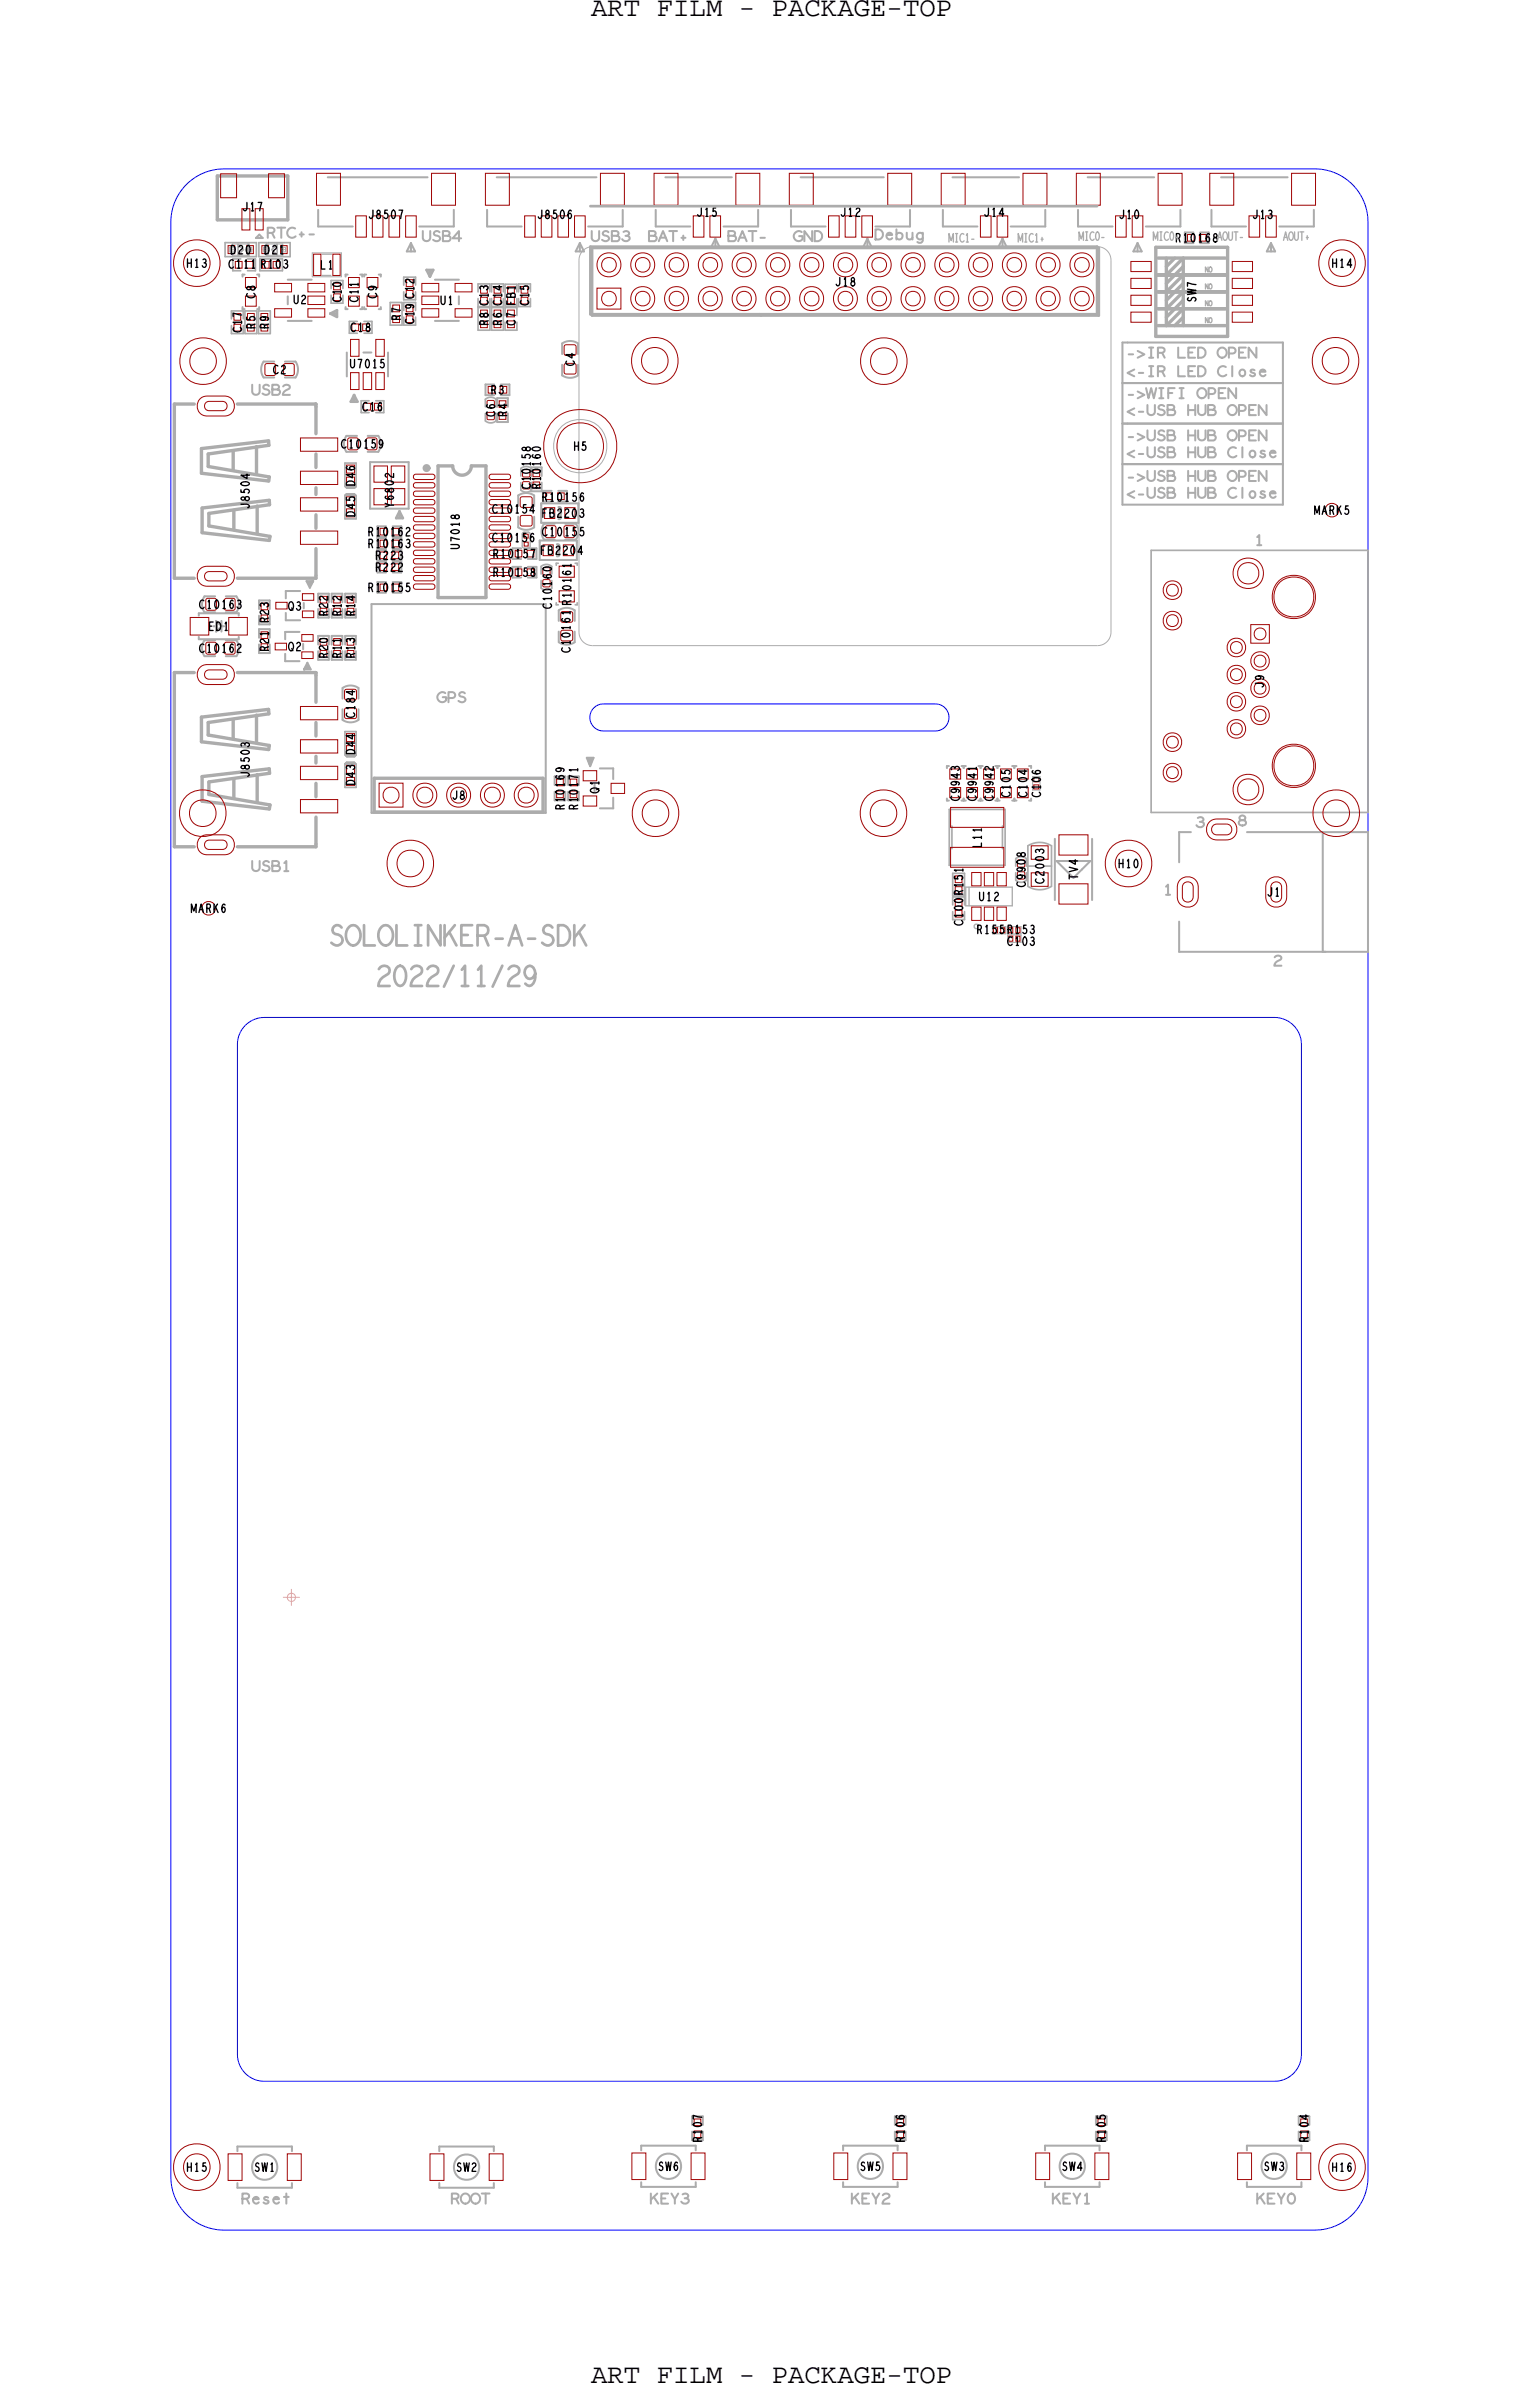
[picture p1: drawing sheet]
<svg xmlns="http://www.w3.org/2000/svg" width="116mm" height="180mm" viewBox="0 0 116 180" stroke-linecap="round" stroke-linejoin="round" font-family="sans-serif">
<defs><g id="words">
<g font-size="2.1">
<text x="44.4" y="1.2">ART FILM - PACKAGE-TOP</text>
<text x="44.4" y="179.2">ART FILM - PACKAGE-TOP</text>
</g>
<g font-size=".8" fill="#acacac">
<text x="20" y="17.9">RTC+-</text>
<text x="48.7" y="18.1">BAT+</text>
<text x="65.7" y="18">Debug</text>
<text x="84.6" y="29.9">-&gt;WIFI</text>
<text x="84.6" y="28.3">&lt;-IR</text>
<text x="84.6" y="26.9">-&gt;IR</text>
<text x="91.6" y="28.3">Close</text>
<text x="92.4" y="34.4">Close</text>
<text x="92.4" y="37.4">Close</text>
<text x="94.3" y="41">1</text>
<text x="89.9" y="62.2">3</text>
<text x="87.4" y="67.3">1</text>
<text x="18.1" y="165.7">Reset</text>
<text x="48.8" y="165.7">KEY3</text>
<text x="79.1" y="165.7">KEY1</text>
</g>
<g font-size=".6">
<text x="94.2" y="16.4">J13</text>
<text x="14" y="20.1">H13</text>
<text x="17.2" y="20.2">C111 R103</text>
<text x="19.9" y="19.1">D21</text>
<text x="25.7" y="22.7" transform="rotate(-90 25.7 22.7)">C10</text>
<text x="26.9" y="22.7" transform="rotate(-90 26.9 22.7)">C11</text>
<text x="36.7" y="23" transform="rotate(-90 36.7 23)">C13</text>
<text x="37.7" y="23" transform="rotate(-90 37.7 23)">C14</text>
<text x="38.7" y="23" transform="rotate(-90 38.7 23)">FB1</text>
<text x="39.8" y="23" transform="rotate(-90 39.8 23)">C15</text>
<text x="100.1" y="20.1">H14</text>
<text x="18.2" y="25" transform="rotate(-90 18.2 25)">C17</text>
<text x="19.2" y="24.7" transform="rotate(-90 19.2 24.7)">R5</text>
<text x="20.2" y="24.7" transform="rotate(-90 20.2 24.7)">R9</text>
<text x="26.4" y="24.9">C18</text>
<text x="30.1" y="24.1" transform="rotate(-90 30.1 24.1)">R7</text>
<text x="31.1" y="24.4" transform="rotate(-90 31.1 24.4)">C19 C12</text>
<text x="36.7" y="24.5" transform="rotate(-90 36.7 24.5)">R8</text>
<text x="36.9" y="29.6">R3</text>
<text x="37.7" y="24.5" transform="rotate(-90 37.7 24.5)">R6</text>
<text x="27.2" y="30.9">C16</text>
<text x="27.7" y="41.2">R10163</text>
<text x="27.7" y="40.3">R10162</text>
<text x="37.1" y="41.9">R10157</text>
<text x="39.9" y="36.8" transform="rotate(-90 39.9 36.8)">C10158</text>
<text x="40.6" y="36.8" transform="rotate(-90 40.6 36.8)">R10160</text>
<text x="40.7" y="38.9">FB2203</text>
<text x="40.8" y="37.7">R10156</text>
<text x="98.8" y="38.7">MARK5</text>
<text x="15.7" y="47.4">ED1</text>
<text x="20.2" y="46.8" transform="rotate(-90 20.2 46.8)">R23</text>
<text x="21.7" y="45.9">Q3</text>
<text x="24.6" y="46.3" transform="rotate(-90 24.6 46.3)">R22</text>
<text x="25.7" y="46.3" transform="rotate(-90 25.7 46.3)">R12</text>
<text x="26.7" y="46.3" transform="rotate(-90 26.7 46.3)">R14</text>
<text x="27.7" y="44.5">R10155</text>
<text x="28.2" y="42.1">R223</text>
<text x="28.2" y="43">R222</text>
<text x="37.1" y="43.3">R10158</text>
<text x="41.5" y="45.8" transform="rotate(-90 41.5 45.8)">C10160</text>
<text x="20.2" y="49" transform="rotate(-90 20.2 49)">R21</text>
<text x="21.7" y="48.9">Q2</text>
<text x="24.6" y="49.5" transform="rotate(-90 24.6 49.5)">R20</text>
<text x="25.7" y="49.5" transform="rotate(-90 25.7 49.5)">R11</text>
<text x="26.7" y="49.5" transform="rotate(-90 26.7 49.5)">R13</text>
<text x="42.9" y="49.1" transform="rotate(-90 42.9 49.1)">C10161 R10161</text>
<text x="26.7" y="59" transform="rotate(-90 26.7 59)">D43</text>
<text x="45" y="59.6" transform="rotate(-90 45 59.6)">Q1</text>
<text x="78.2" y="59.9" transform="rotate(-90 78.2 59.9)">C106</text>
<text x="42.4" y="60.9" transform="rotate(-90 42.4 60.9)">R10169</text>
<text x="43.4" y="60.9" transform="rotate(-90 43.4 60.9)">R10171</text>
<text x="73.8" y="63.7" transform="rotate(-90 73.8 63.7)">L11</text>
<text x="84.1" y="65.3">H10</text>
<text x="14.4" y="68.6">MARK6</text>
<text x="72.4" y="69.6" transform="rotate(-90 72.4 69.6)">C100 R151</text>
<text x="73.4" y="70.2">R155 R153</text>
<text x="52.8" y="161.1" transform="rotate(-90 52.8 161.1)">R107</text>
<text x="68" y="161.1" transform="rotate(-90 68 161.1)">R106</text>
<text x="83.1" y="161.1" transform="rotate(-90 83.1 161.1)">R105</text>
<text x="98.4" y="161.1" transform="rotate(-90 98.4 161.1)">R104</text>
<text x="14" y="163.3">H15</text>
<text x="100.1" y="163.3">H16</text>
</g>
<g font-size=".6" fill="#a10404">
<text x="17.3" y="19.1">D20</text>
<text x="26.7" y="38.8" transform="rotate(-90 26.7 38.8)">D45</text>
<text x="77.1" y="66.7" transform="rotate(-90 77.1 66.7)">C9908</text>
</g>
<g font-size=".6" fill="#acacac">
<text x="71.3" y="18.2">MIC1-</text>
<text x="76.5" y="18.2">MIC1+</text>
<text x="86.7" y="18.1">MIC0+</text>
<text x="88.4" y="18.2">R10168AOUT-</text>
<text x="96.5" y="18.1">AOUT+</text>
<text x="26.7" y="36.5" transform="rotate(-90 26.7 36.5)">D46</text>
<text x="26.7" y="56.7" transform="rotate(-90 26.7 56.7)">D44</text>
</g>
</g></defs>
<!-- layer: Board Outline -->
<path d="M14.1 13.8a4 4 0 0 1 2.7-1.1h82.1a4 4 0 0 1 4 4v147a4 4 0 0 1-4 4h-82.1a4 4 0 0 1-4-4v-147a4 4 0 0 1 1.3-2.9zM44.6 53.2l.4-.2 .4-.1h24.9a1.02 1.02 0 0 1 1.1 1.1 1.02 1.02 0 0 1-1.1 1h-24.9a1.02 1.02 0 0 1-1-.7 1.02 1.02 0 0 1 .2-1.1zM18.5 77.1l.6-.4 .8-.2h75.9a2.03 2.03 0 0 1 2.1 2v76a2.03 2.03 0 0 1-2.1 2h-75.9a2.03 2.03 0 0 1-2-2v-76l.1-.8z" fill="none" stroke="#00f" stroke-width=".08"/>
<g fill="none" stroke="#acacac" stroke-width=".15">
<path d="M84.4 25.8h.4zM84.4 25.8v3zM84.4 34.9h.4zM84.4 34.9v3zM84.4 31.9h.4zM84.4 31.9v3zM84.4 28.8h.4zM84.4 28.8v3.1zM84.4 28.8h12.1zM84.4 37.9h12.1zM84.4 34.9h12.1zM84.4 31.9h12.1z"/>
<path d="M84.8 25.8h11.7zM84.8 34.9h11.7zM84.8 31.9h11.7zM84.8 28.8h11.7zM96.5 25.8v3zM96.5 34.9v3zM96.5 31.9v3zM96.5 28.8v3.1z"/>
</g>
<circle cx="43.6" cy="33.6" r="2.01" fill="none" stroke="#acacac" stroke-width=".08"/>
<!-- layer: Components -->
<g fill="none" stroke="#acacac" stroke-width=".2">
<path d="M44.4 18.6h38.1zM44.4 18.6v5zM44.5 18.6h38.1zM44.5 18.6v5.1zM82.5 18.6v5zM82.6 18.6v5.1zM24.8 23.6h.4zM24.8 23.6l.5 .2zM24.8 23.6l.5-.3zM25.3 23.3v.5zM26.4 30.2h.5zM26.6 29.7l.3 .5z"/>
<path d="M26.6 29.7v.4zM26.6 29.7l-.2 .5zM29.8 39h.5zM30 38.5l.3 .5zM30 38.5v.4zM30 38.5l-.2 .5zM32.1 20.3l.2 .5zM32.1 20.3h.5zM32.3 20.4v.4zM32.6 20.3l-.3 .5zM44.4 23.6h12.7zM44.5 23.7h12.7z"/>
<path d="M57.1 23.6h25.4zM57.2 23.7h25.4zM44.2 57.1l.2 .4zM44.2 57.1h.3zM44.5 57.1l-.1 .4z"/>
</g>
<g fill="none" stroke="#acacac" stroke-width=".15">
<path d="M19.2 17.9l.3-.3zM19.2 17.9h.6zM19.5 17.6l.3 .3zM23.9 15.8v1.2zM23.9 17h2.6zM24.6 13.3h7.5zM30.6 18.9h.6zM30.9 18.3l.3 .6zM30.9 18.3v.6zM30.9 18.3l-.3 .6zM31.5 17h2.6zM34.1 15.8v1.2z"/>
<path d="M36.6 15.8v1.2zM36.6 17h2.6zM37.3 13.3h7.5zM43.3 18.9h.6zM43.6 18.3l.3 .6zM43.6 18.3v.6zM43.6 18.3l-.3 .6zM44.2 17h2.6zM46.8 15.8v1.2zM49.3 15.8v1.2zM49.3 17h2.6zM50 13.3h5z"/>
<path d="M53.5 18.6h.6zM53.8 18l.3 .6zM53.8 18v.6zM53.8 18l-.3 .6zM54.4 17h2.6zM57 15.8v1.2zM59.5 15.8v1.2zM59.5 17h2.6zM60.2 13.3h6.2zM64.9 18.6h.6zM65.2 18l.3 .6zM65.2 18v.6z"/>
<path d="M65.2 18l-.3 .6zM65.8 17h2.6zM68.4 15.8v1.2zM70.9 15.8v1.2zM70.9 17h2.6zM71.6 13.3h5zM75.1 18.6h.6zM75.4 18l.3 .6zM75.4 18v.6zM75.4 18l-.3 .6zM76 17h2.6zM78.6 15.8v1.2z"/>
<path d="M81.1 15.8v1.2zM81.1 17h2.6zM81.8 13.3h5zM85.2 18.9h.6zM85.5 18.3l.3 .6zM85.5 18.3v.6zM85.5 18.3l-.3 .6zM86.2 17h2.6zM88.8 15.8v1.2zM89.1 17.5v.8zM89.1 17.5h.6zM90.2 17.5h.7z"/>
<path d="M90.9 17.5v.8zM91.1 15.8v1.2zM91.1 17h2.6zM91.8 13.3h5zM95.2 18.9h.7zM95.6 18.3l.3 .6zM95.6 18.3v.6zM95.6 18.3l-.4 .6zM96.2 17h2.6zM98.8 15.8v1.2zM18.2 20.6h.2zM18.2 20.6v.2z"/>
<path d="M18.2 23.2h.2zM18.2 23.1v.1zM19.3 23.2h.2zM19.3 20.6h.2zM19.5 23.1v.1zM19.5 20.6v.2zM19.8 27.2h.8zM19.8 28.4h.8zM19.8 27.2a1.05 1.05 0 0 0 0 1.2M21.4 28.4h.8zM21.4 27.2h.8zM21.6 21h1.8z"/>
<path d="M21.6 22.3v.6zM21.6 24.1h1.8zM22.2 27.2a1.05 1.05 0 0 1 0 1.2M26 20.6h.1zM26 20.6v.2zM26 23.2h.1zM26 23.1v.1zM26 34h.8zM26 32.8h.8zM26 32.8a1.05 1.05 0 0 0 0 1.2M26.1 26.5v1.8zM27.1 23.2h.1z"/>
<path d="M27.1 20.6h.1zM27.2 23.1v.1zM27.2 20.6v.2zM27.3 26.5h.6zM27.4 20.6h.1zM27.4 20.6v.2zM27.4 23.2h.1zM27.4 23.1v.1zM27.6 32.8h.8zM27.6 34h.8zM27.8 36.2v2.1zM27.8 34.8h2.9z"/>
<path d="M27.8 34.8v1.4zM27.8 38.3h2.9zM28.4 39.6h.6zM28.4 39.6v.8zM28.4 32.8a1.05 1.05 0 0 1 0 1.2M28.5 23.2h.1zM28.5 20.6h.1zM28.6 23.1v.1zM28.6 20.6v.2zM29.2 26.5v1.8zM29.5 39.6h.7zM30.2 39.6v.8z"/>
<path d="M30.7 34.8v3.5zM32.7 21h1.8zM32.7 24.1h1.8zM34.5 22.3v.6zM36.5 28.9v.8zM36.5 28.9h.7zM36.5 29.7h.7zM37.4 29.9v.7zM37.4 31.1v.6zM37.4 29.9h.8zM37.4 31.7h.8zM37.7 29.7h.6z"/>
<path d="M37.7 28.9h.6zM38.2 29.9v.7zM38.2 31.1v.6zM38.3 28.9v.8zM39 39.7a1.05 1.05 0 0 0 1.2 0M39 37.3v.8zM39 38.9v.8zM39 37.3a1.05 1.05 0 0 1 1.2 0M39.9 36.3v.6zM39.9 36.9h.8zM39.9 35.1h.8zM40.2 37.3v.8z"/>
<path d="M40.2 38.9v.8zM40.7 39.3h2.8zM40.7 37.9h2.8zM40.7 37.9v.1zM40.7 38v1.3zM40.8 36.9v.8zM40.8 36.9h.7zM40.9 39.4h.8zM40.9 39.4a1.05 1.05 0 0 0 0 1.2M42 36.9h.6zM42 38.1l.1 .1 .1 .1-.1 .1h-.1M42.3 28.2a1.05 1.05 0 0 0 1.2 0"/>
<path d="M42.3 25.8v.8zM42.3 27.4v.8zM42.3 25.8a1.05 1.05 0 0 1 1.2 0M42.5 39.4h.8zM42.6 36.9v.8zM43.3 39.4a1.05 1.05 0 0 1 0 1.2M43.5 25.8v.8zM43.5 27.4v.8zM43.5 37.9v.1zM43.5 38v1.3zM14.9 46.1v.2zM14.9 47.9v.2z"/>
<path d="M14.9 48.1h3zM14.9 46.1h3zM15.4 44.8h.8zM15.4 48.1h.8zM15.4 46h.8zM15.4 49.3h.8zM15.4 44.8a1.05 1.05 0 0 0 0 1.2M15.4 48.1a1.05 1.05 0 0 0 0 1.2M16.2 46.7l.4 .4zM16.2 46.7v.8zM16.6 46.7v.8zM17 46h.8z"/>
<path d="M17 49.3h.8zM17 44.8h.8zM17 48.1h.8zM17.8 44.8a1.05 1.05 0 0 1 0 1.2M17.8 48.1a1.05 1.05 0 0 1 0 1.2M17.9 46.1v.2zM17.9 47.9v.2zM19.5 46.3v.7zM19.5 47h.8zM19.5 45.2v.6zM19.5 45.2h.8zM19.5 47.3v.7z"/>
<path d="M19.5 48.5v.6zM19.5 47.3h.8zM19.5 49.1h.8zM21.4 47.5h1.1zM21.4 49.7h1.1zM21.4 47.5v.6zM21.4 49.2v.5zM21.5 44.4h1.1zM21.5 46.6h1.1zM21.5 44.4v.6zM21.5 46.1v.5zM22.8 45.3v.4z"/>
<path d="M22.9 50.3l.3-.2zM22.9 50.3l.4-.1zM22.9 50.3h.5zM23 43.7l.3 .5zM23 43.7h.5zM23.1 50l.2 .2zM23.1 50l-.2 .3zM23.1 49.8l.3 .5zM23.1 49.8l-.2 .5zM23.1 43.8l.2 .2zM23.1 43.8l.4-.1zM23.2 43.9l.3-.2z"/>
<path d="M23.5 43.7l-.2 .3zM23.5 43.7l-.2 .5zM23.9 45.8v.6zM23.9 46.4h.8zM23.9 44.6v.7zM23.9 44.6h.8zM23.9 49v.6zM23.9 49.6h.8zM23.9 47.8v.7zM23.9 47.8h.8zM24.9 44.6v.7zM24.9 45.8v.6z"/>
<path d="M24.9 47.8v.7zM24.9 49v.6zM24.9 44.6h.8zM24.9 46.4h.8zM24.9 47.8h.8zM24.9 49.6h.8zM25.8 54.1a1.05 1.05 0 0 0 1.2 0M25.8 51.7v.8zM25.8 53.3v.8zM25.8 51.7a1.05 1.05 0 0 1 1.2 0M26 44.6v.7zM26 45.8v.6z"/>
<path d="M26 47.8v.7zM26 49v.6zM26 44.6h.8zM26 46.4h.8zM26 47.8h.8zM26 49.6h.8zM27 51.7v.8zM27 53.3v.8zM27.9 45.4v15.7zM27.9 45.4h13.1zM28.4 41.4v.8zM28.4 42.2v.8z"/>
<path d="M28.4 40.5v.8zM28.4 43.8v.8zM28.4 43.8h.6zM29.5 43.8h.7zM30.2 41.4v.8zM30.2 42.2v.8zM30.2 40.5v.8zM30.2 43.8v.8zM38.5 42.6v.8zM38.5 41.2v.8zM38.5 42.6h.7zM38.5 41.2h.7z"/>
<path d="M39.7 42.6h.6zM39.7 41.2h.6zM40.3 42.6v.8zM40.3 41.2v.8zM40.6 42.1h2.8zM40.6 40.6h2.8zM40.6 40.6v.2zM40.6 40.8v1.3zM40.9 40.6h.8zM41 45.4v15.7zM41.7 58.4v.6zM41.7 59.5v.7z"/>
<path d="M41.7 58.4h.8zM41.9 40.9l.2 .1-.1 .2h-.1l.1 .1 .1 .1-.2 .1h.1l.1 .2-.1 .1h-.1M42 48.3a1.05 1.05 0 0 0 1.2 0M42 45.9v.8zM42 47.5v.8zM42 45.9a1.05 1.05 0 0 1 1.2 0M42.5 40.6h.8zM42.7 59.5v.7zM42.7 58.4v.6zM42.7 58.4h.8zM43.2 45.9v.8zM43.2 47.5v.8z"/>
<path d="M43.4 40.6v.2zM43.4 40.8v1.3zM44.1 57l.3 .6zM44.1 57h.5zM44.6 57l-.2 .6zM45.1 57.8h1zM46.1 60v.8zM46.1 57.8v.8zM71.2 57.6h.1zM71.2 57.6v.2zM72.3 57.6h.1zM72.4 57.6v.2z"/>
<path d="M72.5 57.6h.1zM72.5 57.6v.2zM73.6 57.6h.1zM73.7 57.6v.2zM73.7 57.6h.2zM74.8 57.6h.2zM75 57.6v.2zM75 57.6h.2zM76.1 57.6h.2zM76.3 57.6v.2zM76.3 57.6h.1zM77.4 57.6h.1z"/>
<path d="M77.5 57.6v.2zM27.9 61.1h13.1zM41.7 60.2h.8zM42.7 60.2h.8zM45.1 60.8h1zM71.2 60.2h.1zM71.2 60v.2zM72.3 60.2h.1zM72.4 60v.2zM72.5 60.2h.1zM72.5 60v.2zM73.6 60.2h.1z"/>
<path d="M73.7 60v.2zM73.7 60.2h.2zM74.8 60.2h.2zM75 60v.2zM75 60.2h.2zM76.1 60.2h.2zM76.3 60v.2zM76.3 60.2h.1zM77.4 60.2h.1zM77.5 60v.2zM79.3 63.1v4.6zM79.4 64.7l1.3 1.3z"/>
<path d="M79.4 64.7h2.6zM81.3 65.4l-.6 .6zM82 64.7l-.7 .7zM82.1 63.1v4.6zM88.7 62.6h.8zM88.7 71.6h14.2zM88.7 62.6v2.2zM88.7 69.3v2.3zM93.8 62.6h9.1zM99.5 71.6h.2zM99.5 62.6v9zM102.9 62.6v9z"/>
<path d="M52 159.1v.7zM52 159.1h.8zM67.3 159.1v.7zM67.3 159.1h.8zM82.4 159.1v.7zM82.4 159.1h.8zM97.6 159.1v.7zM97.6 159.1h.8zM17.9 161.4h4zM17.9 161.4v.4zM17.9 164.5h4zM17.9 164.2v.3z"/>
<path d="M21.9 161.4v.4zM21.9 164.2v.3zM33 161.4h4.1zM33 161.4v.4zM33 164.5h4.1zM33 164.2v.3zM37.1 161.4v.4zM37.1 164.2v.3zM48.2 161.4h4.1zM48.2 161.4v.3zM48.2 164.4h4.1zM48.2 164.1v.3z"/>
<path d="M52 160.3v.6zM52 160.9h.8zM52.3 161.4v.3zM52.3 164.1v.3zM63.4 161.4h4.1zM63.4 161.4v.3zM63.4 164.4h4.1zM63.4 164.1v.3zM67.3 160.3v.6zM67.3 160.9h.8zM67.5 164.1v.3zM67.5 161.4v.3z"/>
<path d="M78.6 161.4h4.1zM78.6 161.4v.3zM78.6 164.4h4.1zM78.6 164.1v.3zM82.4 160.3v.6zM82.4 160.9h.8zM82.7 164.1v.3zM82.7 161.4v.3zM93.8 161.4h4.1zM93.8 161.4v.3zM93.8 164.4h4.1zM93.8 164.1v.3z"/>
<path d="M97.6 160.3v.6zM97.6 160.9h.8zM97.9 164.1v.3zM97.9 161.4v.3z"/>
<circle cx="19.9" cy="163" r=".96"/>
<circle cx="35.1" cy="163" r=".96"/>
<circle cx="50.3" cy="162.9" r=".96"/>
<circle cx="65.4" cy="162.9" r=".96"/>
<circle cx="80.6" cy="162.9" r=".96"/>
<circle cx="95.8" cy="162.9" r=".96"/>
</g>
<g fill="none" stroke="#acacac" stroke-width=".25">
<path d="M16.3 13.2v3.3zM16.3 13.2h5.3zM16.3 16.5h5.3zM21.6 13.2v3.3zM86.9 18.6h5.4zM86.9 18.6v6.7zM87.1 19.4h5zM87.7 19.4v1.3zM88.3 19.4l-.6 .6zM89 19.4v1.3zM89 19.4l-1.3 1.3zM92.3 18.6v6.7z"/>
<path d="M13.1 30.4h1.5zM13.1 30.4v13.1zM15.1 33.7v1.9zM15.1 35.6l5.1 .6zM15.1 33.7l5.1-.5zM15.2 38.2v1.9zM15.2 38.2l5-.6zM15.7 34.1l4.5-.6zM15.7 35.1l4.6 .8zM15.7 34.1v1zM15.7 38.6l4.6-.6zM15.7 38.6v.9z"/>
<path d="M15.7 39.5l4.6 .8zM17.5 33.9v1.5zM17.6 38.4v1.4zM17.8 30.4h5.9zM19.3 33.6v2.1zM19.3 38.1v2zM20.2 33.2v.3zM20.2 37.6l.1 .4zM20.3 35.9l-.1 .3zM23.7 30.4h.1M23.8 34.1v1.1zM23.8 36.7v.5z"/>
<path d="M23.8 38.7v1zM23.8 30.4v.2zM23.8 30.6v2zM32.9 35h1.1zM32.9 35v9.9zM35.4 35l-.2 .5-.4 .2-.5-.2-.3-.5M35.4 35h1.1zM36.5 35v9.9zM86.9 25.3h5.4zM87.1 23.2h5zM87.1 20.7h5zM87.1 21.9h5z"/>
<path d="M87.1 24.5h5zM87.7 21.9v1.3zM87.7 20.7v1.2zM87.7 23.2v1.3zM88.3 20.7l-.6 .6zM88.3 21.9l-.6 .7zM88.3 23.2l-.6 .7zM89 21.9v1.3zM89 20.7l-1.3 1.2zM89 20.7v1.2zM89 21.9l-1.3 1.3zM89 20l-.7 .7z"/>
<path d="M89 21.3l-.7 .6zM89 22.6l-.7 .6zM89 23.2l-1.3 1.3zM89 23.2v1.3zM89 23.9l-.7 .6zM13.1 43.5h1.5zM13.1 50.6h1.5zM13.1 50.6v13.1zM15.1 53.9v1.9zM15.1 55.8l5.1 .6zM15.1 53.9l5.1-.6zM15.2 40.1l5.1 .5z"/>
<path d="M15.2 58.4v1.8zM15.2 58.4l5-.6zM15.7 54.3l4.5-.6zM15.7 54.3v1zM15.7 55.3l4.6 .8zM15.7 58.8l4.6-.7zM15.7 58.8v.9zM15.7 59.7l4.6 .8zM17.5 54.1v1.5zM17.6 58.6v1.4zM17.8 43.5h6zM17.8 50.6h5.9z"/>
<path d="M19.3 53.8v2.1zM19.3 58.2v2.1zM20.2 53.3v.4zM20.2 57.8l.1 .3zM20.3 56.1l-.1 .3zM20.3 40.3v.3zM23.7 50.6h.1M23.8 54.3v1zM23.8 58.9v1zM23.8 56.9v.5zM23.8 41.3v2zM23.8 50.6v.2z"/>
<path d="M23.8 50.8v2zM23.8 43.3v.2zM28.1 58.5v2.6zM28.1 58.5h12.7zM32.9 44.9h3.6zM40.8 58.5v2.6zM13.1 63.7h1.5zM15.2 60.2l5.1 .6zM17.8 63.7h6zM20.3 60.5v.3zM23.8 61.4v2.1zM23.8 63.5v.2z"/>
<path d="M28.1 61.1h12.7z"/>
</g>
<circle cx="32.1" cy="35.2" r=".15" fill="none" stroke="#acacac" stroke-width=".3"/>
<g fill="none" stroke="#acacac" stroke-width=".1">
<path d="M24.2 19.1h.7zM24.2 20.7h.7zM39.3 40.2v.9zM39.3 41.1l.1 .1M39.4 40h.3zM39.4 41.2h.3zM39.4 40l-.1 .2M39.7 40l.2 .2M39.9 41.1l-.2 .1M39.9 40.2v.9zM72.6 66.7h3.5zM72.6 68.1h3.5z"/>
<path d="M72.6 66.7v1.4zM72.9 66.7v1.4zM73.3 69.6l.1-.1 .2 .1v.1l-.2 .1-.1-.1zM76.1 66.7v1.4z"/>
</g>
<g fill="none" stroke="#acacac" stroke-width=".13">
<path d="M16.9 19.3h2.4zM16.9 18.2v1.1zM16.9 18.2h2.4zM17.5 19.5h.6zM17.5 19.5v.9zM17.9 18.4l.4 .4zM17.9 18.4v.8zM18.6 19.5h.6zM18.7 18.4v.7zM19.2 19.5v.9zM19.3 18.2v1.1zM19.5 18.2v1.1z"/>
<path d="M19.5 19.3h2.3zM19.5 18.2h2.3zM19.5 19.5h1.7zM19.5 19.5v.9zM20.1 18.4v.7zM20.8 18.4l-.4 .4zM20.8 18.4v.8zM21.2 19.5v.9zM21.8 18.2v1.1zM17.4 23.4h.9zM17.4 24.5v.6zM17.4 23.4v.6z"/>
<path d="M17.4 25.1h.9zM18.4 23.4h.9zM18.4 25.1h.9zM18.4 23.4v1.7zM19.3 23.4v1.7zM19.4 23.4v1.7zM19.4 25.1h.9zM19.4 23.4h.9zM19.5 20.4h1.7zM20.3 23.4v1.7zM24.9 22.8h.9zM24.9 21.1h.9z"/>
<path d="M24.9 21.1v.6zM24.9 22.2v.6zM25.9 39h.9zM25.9 36.6l.2 .1zM25.9 34.8h.9zM25.9 34.8v1.8zM25.9 37.3v1.7zM25.9 37.3l.2-.2zM26 37.2l.1-.1zM26 37.2h.7zM26 37.2l-.1 .1zM26 36.6h.8z"/>
<path d="M26 36.6l.1 .1zM26 36.6h.7zM26.1 37.1h.5zM26.3 24.2h.6zM26.3 24.2v.9zM26.6 37.1l.1 .1zM26.6 37.1l.2 .2zM26.8 34.8v1.8zM26.8 37.3v1.7zM27.2 30.1h.6zM27.2 30.1v.9zM27.4 24.2h.6z"/>
<path d="M28 24.2v.9zM28.3 30.1h.6zM28.9 30.1v.9zM29.3 22.7v1.7zM29.3 24.4h.9zM29.3 22.7h.9zM30.2 22.7v1.7zM30.4 22.7h.8zM30.4 22.7v.6zM30.4 23.9v.5zM30.4 20.8h.8zM30.4 20.8v.6z"/>
<path d="M30.4 21.9v.6zM30.4 24.4h.8zM30.4 22.5h.8zM35.9 23.1v1.7zM35.9 24.8h.9zM35.9 21.4h.9zM35.9 21.4v.6zM35.9 22.5v.6zM35.9 23.1h.9zM36.5 31.6l.4 .2 .4-.2M36.5 30v.6zM36.5 31.1v.5z"/>
<path d="M36.5 30l.4-.1 .4 .1M36.8 23.1v1.7zM37 23.1h.8zM37 24.8h.8zM37 23.1v1.7zM37 21.4h.8zM37 21.4v.6zM37 22.5v.6zM37.3 30v.6zM37.3 31.1v.5zM37.8 23.1v1.7zM38 21.4h.9z"/>
<path d="M38 21.4v1.6zM38 23.1h.9zM38 24.2v.6zM38 23.1v.6zM38 23h.9zM38 24.8h.9zM38.9 24.2v.6zM38.9 23.1v.6zM39 22.5v.6zM39 21.4h.9zM39 21.4v.5zM39 23.1h.9z"/>
<path d="M39.2 36.9l.3 .1 .5-.1M39.2 36.3v.6zM39.2 35.2v.6zM39.2 35.2l.4-.1 .4 .1M25.9 59.2h.9zM25.9 56.8l.2 .1zM25.9 55h.9zM25.9 55v1.8zM25.9 57.5v1.7zM25.9 57.5l.2-.2zM26 57.4l.1-.1zM26 57.4h.7z"/>
<path d="M26 57.4l-.1 .1zM26 56.8h.8zM26 56.8l.1 .1zM26 56.8h.7zM26.1 57.3h.5zM26.6 57.3l.1 .1zM26.6 57.3l.2 .2zM26.8 55v1.8zM26.8 57.5v1.7zM40.7 44.2l.4 .2 .4-.2M40.7 43.7v.5zM40.7 42.6v.6z"/>
<path d="M40.7 42.6l.4-.2 .4 .2M41.8 45.3v.2zM41.8 42.4v.1zM41.8 45.5h.2zM41.8 42.4h.2zM43.2 42.4h.2zM43.2 45.5h.2zM43.4 42.4v.1zM43.4 45.3v.2zM86.6 41.4h16.3zM86.6 41.4v19.7zM102.9 41.4v19.7z"/>
<path d="M71.4 60.9h4.2zM71.4 60.9v4.2zM71.4 65.1h4.2zM71.6 62.1v1.7zM71.6 65.7v1.7zM71.6 67.4h.9zM71.6 68.6v.6zM71.6 67.5h.9zM71.6 67.5v.5zM71.6 65.7h.9zM71.6 69.2h.9zM72.5 65.7v1.7z"/>
<path d="M75.4 62.1v1.7zM75.6 60.9v4.2zM76.4 66.2l.4 .1 .4-.1M76.4 64.6v.5zM76.4 65.6v.6zM76.4 64.6l.4-.2 .4 .2M77.3 66.7a1.68 1.68 0 0 0 1.8 0M77.3 63.6v3.1zM77.3 65.1h.5zM77.3 63.6a1.68 1.68 0 0 1 1.8 0M78.6 65.1h.5zM79.1 63.6v3.1z"/>
<path d="M86.6 61.1h16.3z"/>
</g>
<g fill="none" stroke="#acacac" stroke-width=".08">
<path d="M17.5 19.2h1.2zM17.5 18.3v.3zM17.5 18.3h1.2zM18.6 18.3v.9zM18.6 18.3h.1zM18.7 18.3v.9zM18.7 18.3v.3zM20 18.3v.9zM20 18.3h.1zM20 18.3v.3zM20 18.3h1.3zM20 19.2h1.3z"/>
<path d="M20.1 18.3v.9zM21.3 18.3v.3zM23.5 19v1.8zM23.5 19h2.2zM25.7 19v1.8zM43.5 19.6v27.9zM44.5 18.6h38zM44.5 18.6a1.02 1.02 0 0 0-1 1M82.5 18.6a1.02 1.02 0 0 1 1 1M83.5 19.6v27.9zM23.5 20.8h2.2zM43.5 47.5a1.02 1.02 0 0 0 1 1"/>
<path d="M44.5 48.5h38zM77.6 58.4v1zM78.2 58.4v1zM83.5 47.5a1.02 1.02 0 0 1-1 1M75.8 70.3h1zM75.8 70.3v.6zM75.8 70.9h1zM76.8 70.3v.6z"/>
</g>
<!-- layer: Nets -->
<g fill="none" stroke="#a10404" stroke-width=".08">
<path d="M16.6 13.1h1.2v1.8h-1.2zM18.2 15.7h.6v1.6h-.6zM18.6 18.5h.5v.6h-.5zM19.2 15.7h.6v1.6h-.6zM19.7 18.5h.5v.6h-.5zM20.2 13.1h1.2v1.8h-1.2zM21.1 18.5h.5v.6h-.5zM23.6 19.1h.5v1.6h-.5zM23.8 13h1.8v2.4h-1.8zM25 19.1h.6v1.6h-.6zM26.7 16.2h.8v1.6h-.8zM28 16.2h.8v1.6h-.8z"/>
<path d="M29.2 16.2h.8v1.6h-.8zM30.5 16.2h.8v1.6h-.8zM32.4 13h1.8v2.4h-1.8zM36.5 13h1.8v2.4h-1.8zM39.4 16.2h.8v1.6h-.8zM40.7 16.2h.8v1.6h-.8zM41.9 16.2h.8v1.6h-.8zM43.2 16.2h.8v1.6h-.8zM45.1 13h1.8v2.4h-1.8zM49.2 13h1.8v2.4h-1.8zM52.1 16.2h.8v1.6h-.8zM53.4 16.2h.8v1.6h-.8z"/>
<path d="M55.3 13h1.8v2.4h-1.8zM59.3 13h1.8v2.4h-1.8zM62.3 16.2h.8v1.6h-.8zM63.5 16.2h.8v1.6h-.8zM64.8 16.2h.8v1.6h-.8zM66.7 13h1.8v2.4h-1.8zM70.8 13h1.8v2.4h-1.8zM73.7 16.2h.8v1.6h-.8zM75 16.2h.8v1.6h-.8zM76.9 13h1.8v2.4h-1.8zM80.9 13h1.8v2.4h-1.8zM83.9 16.2h.8v1.6h-.8z"/>
<path d="M85 19.7h1.6v.7h-1.6zM85.1 16.2h.8v1.6h-.8zM87.1 13h1.8v2.4h-1.8zM91 13h1.8v2.4h-1.8zM92.6 19.7h1.6v.7h-1.6zM93.9 16.2h.8v1.6h-.8zM95.2 16.2h.8v1.6h-.8zM97.1 13h1.8v2.4h-1.8zM15.2 29.9l.4-.1h1.3a.75 .75 0 0 1 .7 .7 .75 .75 0 0 1-.7 .8h-1.3a.76 .76 0 0 1-.8-.6 .76 .76 0 0 1 .4-.8zM15.5 30.3l.2-.1h1l.3 .1 .1 .2-.1 .3-.3 .1h-1l-.2-.1-.1-.3zM18.5 20.9h.8v.7h-.8zM18.5 22.3h.8v.7h-.8z"/>
<path d="M18.6 23.6h.5v.5h-.5zM19.6 23.6h.5v.5h-.5zM20 27.4h.7v.8h-.7zM20.7 21.3h1.2v.6h-1.2zM20.7 23.2h1.2v.6h-1.2zM21.4 27.4h.7v.8h-.7zM22.6 32.9h2.8v1h-2.8zM22.6 35.4h2.8v1h-2.8zM22.6 37.4h2.8v1h-2.8zM22.6 39.9h2.8v1h-2.8zM23.2 21.3h1.2v.6h-1.2zM23.2 23.2h1.2v.6h-1.2z"/>
<path d="M23.2 22.3h1.2v.6h-1.2zM26.1 35.9h.6v.6h-.6zM26.1 35h.6v.6h-.6zM26.2 33h.7v.8h-.7zM26.2 20.9h.8v.7h-.8zM26.2 22.3h.8v.7h-.8zM26.4 28h.6v1.3h-.6zM26.4 25.5h.6v1.3h-.6zM27.3 28h.6v1.3h-.6zM27.6 33h.7v.8h-.7zM27.6 20.9h.8v.7h-.8zM27.6 22.3h.8v.7h-.8z"/>
<path d="M28.1 35h1v1.3h-1zM28.1 36.7h1v1.3h-1zM28.3 28h.6v1.3h-.6zM28.3 25.5h.6v1.3h-.6zM29.4 36.7h1v1.3h-1zM29.4 35h1v1.3h-1zM29.5 22.9h.5v.5h-.5zM31.1 37l.2-.1h1.2l.2 .1v.2l-.2 .1h-1.2l-.2-.1zM31.1 36.4l.2-.1h1.2l.2 .1v.2l-.2 .1h-1.2l-.2-.1zM31.1 38.3l.2-.1h1.2l.2 .1v.2l-.2 .1h-1.2l-.2-.1zM31.1 37.7l.2-.1h1.2l.2 .1v.2l-.2 .1h-1.2l-.2-.1zM31.1 39.6l.2-.1h1.2l.2 .1v.2l-.2 .1h-1.2l-.2-.1z"/>
<path d="M31.1 38.9l.2-.1h1.2l.2 .1v.2l-.2 .1h-1.2l-.2-.1zM31.1 35.8l.2-.1h1.2l.2 .1v.2l-.2 .1h-1.2l-.2-.1zM31.7 21.3h1.3v.6h-1.3zM31.7 23.2h1.3v.6h-1.3zM31.7 22.3h1.3v.6h-1.3zM34.2 23.2h1.3v.6h-1.3zM34.2 21.3h1.3v.6h-1.3zM36.1 23.3h.5v.5h-.5zM36.7 30.1h.4v.5h-.4zM36.7 31h.4v.5h-.4zM36.7 29.1h.5v.5h-.5zM36.8 37l.2-.1h1.2l.2 .1v.2l-.2 .1h-1.2l-.2-.1z"/>
<path d="M36.8 35.8l.2-.1h1.2l.2 .1v.2l-.2 .1h-1.2l-.2-.1zM36.8 36.4l.2-.1h1.2l.2 .1v.2l-.2 .1h-1.2l-.2-.1zM36.8 37.7l.2-.1h1.2l.2 .1v.2l-.2 .1h-1.2l-.2-.1zM36.8 38.3l.2-.1h1.2l.2 .1v.2l-.2 .1h-1.2l-.2-.1zM36.8 38.9l.2-.1h1.2l.2 .1v.2l-.2 .1h-1.2l-.2-.1zM36.8 39.6l.2-.1h1.2l.2 .1v.2l-.2 .1h-1.2l-.2-.1zM37.1 23.3h.6v.5h-.6zM37.5 31h.5v.5h-.5zM37.5 30.1h.5v.5h-.5zM37.6 29.1h.5v.5h-.5zM38.2 23.3h.5v.5h-.5zM38.2 24.1h.5v.5h-.5z"/>
<path d="M39.2 38.8h.8v.7h-.8zM39.2 37.4h.8v.7h-.8zM40.9 38.2h.8v.8h-.8zM41 37.1h.5v.5h-.5zM41 39.6h.8v.8h-.8zM41.9 37.1h.5v.5h-.5zM42.4 39.6h.8v.8h-.8zM42.5 27.4h.8v.7h-.8zM42.5 26h.8v.7h-.8zM42.5 38.2h.7v.8h-.7zM44.9 21.7h1.8v1.5h-1.8zM85 20.9h1.6v.8h-1.6z"/>
<path d="M85 23.5h1.6v.7h-1.6zM85 22.2h1.6v.8h-1.6zM92.6 23.5h1.6v.7h-1.6zM92.6 22.2h1.6v.8h-1.6zM92.6 20.9h1.6v.8h-1.6zM14.3 46.4h1.4v1.4h-1.4zM15.2 42.7l.4-.1h1.3a.75 .75 0 0 1 .7 .7 .75 .75 0 0 1-.7 .8h-1.3a.76 .76 0 0 1-.8-.6 .76 .76 0 0 1 .4-.8zM15.2 50.1l.4-.1h1.3a.75 .75 0 0 1 .7 .7 .75 .75 0 0 1-.7 .8h-1.3a.76 .76 0 0 1-.8-.6 .76 .76 0 0 1 .4-.8zM15.5 43.1l.2-.1h1l.3 .1 .1 .2-.1 .3-.3 .1h-1l-.2-.1-.1-.3zM15.5 50.5l.2-.1h1l.3 .1 .1 .2-.1 .3-.3 .1h-1l-.2-.1-.1-.3zM15.5 45h.7v.9l-.7-.1zM15.5 48.3h.7v.9l-.7-.1z"/>
<path d="M16.9 45h.7v.9l-.7-.1zM16.9 48.3h.7v.9l-.7-.1zM17.2 46.4h1.4v1.4h-1.4zM20.7 48.4h.8v.5h-.8zM20.7 45.3h.9v.5h-.9zM22.6 53.1h2.8v1h-2.8zM22.6 55.6h2.8v1h-2.8zM22.6 57.6h2.8v1h-2.8zM22.7 49h.8v.5h-.8zM22.7 47.7h.8v.5h-.8zM22.7 45.9h.9v.5h-.9zM22.7 44.6h.9v.5h-.9z"/>
<path d="M26 53.3h.7l.1 .7h-.8zM26 51.9h.7l.1 .7h-.8zM26.1 56.1h.6v.6h-.6zM26.1 55.2h.6v.6h-.6zM28.5 58.9h1.8v1.8h-1.8zM31.1 43.4l.2-.1h1.2l.2 .1v.2l-.2 .1h-1.2l-.2-.1zM31.1 44l.2-.1h1.2l.2 .1v.2l-.2 .1h-1.2l-.2-.1zM31.1 40.8l.2-.1h1.2l.2 .1v.2l-.2 .1h-1.2l-.2-.1zM31.1 40.2l.2-.1h1.2l.2 .1v.2l-.2 .1h-1.2l-.2-.1zM31.1 42.1l.2-.1h1.2l.2 .1v.2l-.2 .1h-1.2l-.2-.1zM31.1 41.5l.2-.1h1.2l.2 .1v.2l-.2 .1h-1.2l-.2-.1zM31.1 42.7l.2-.1h1.2l.2 .1v.2l-.2 .1h-1.2l-.2-.1z"/>
<path d="M36.8 42.7l.2-.1h1.2l.2 .1v.2l-.2 .1h-1.2l-.2-.1zM36.8 40.2l.2-.1h1.2l.2 .1v.2l-.2 .1h-1.2l-.2-.1zM36.8 42.1l.2-.1h1.2l.2 .1v.2l-.2 .1h-1.2l-.2-.1zM36.8 43.4l.2-.1h1.2l.2 .1v.2l-.2 .1h-1.2l-.2-.1zM36.8 44l.2-.1h1.2l.2 .1v.2l-.2 .1h-1.2l-.2-.1zM36.8 40.8l.2-.1h1.2l.2 .1v.2l-.2 .1h-1.2l-.2-.1zM36.8 41.5l.2-.1h1.2l.2 .1v.2l-.2 .1h-1.2l-.2-.1zM39.4 40.2h.3v.3h-.3zM39.4 40.8h.3v.3h-.3zM40.8 41h.8v.8h-.8zM40.8 42.7h.5v.5h-.5zM40.8 43.6h.5v.5h-.5z"/>
<path d="M42 42.6h1.2v.8h-1.2zM42 44.4h1.2v.9h-1.2zM42.2 46h.8v.7l-.8 .1zM42.2 47.4h.8v.7l-.8 .1zM42.4 41h.7v.8h-.7zM43.8 58h1.1v.7h-1.1zM43.8 59.9h1.1v.7h-1.1zM45.9 58.9h1.1v.8h-1.1zM71.4 59.2h.8v.8h-.8zM71.4 57.8h.8v.8h-.8zM72.7 59.2h.8v.8h-.8zM72.7 57.8h.8v.8h-.8z"/>
<path d="M74 59.2h.8v.8h-.8zM74 57.8h.8v.8h-.8zM75.2 59.2h.8v.8h-.8zM75.2 57.8h.8v.8h-.8zM76.5 59.2h.8v.8h-.8zM76.5 57.8h.8v.8h-.8zM94 47h1.4v1.4h-1.4zM15.2 62.9l.4-.1h1.3a.75 .75 0 0 1 .7 .7 .75 .75 0 0 1-.7 .8h-1.3a.76 .76 0 0 1-.8-.6 .76 .76 0 0 1 .4-.8zM15.5 63.3l.2-.1h1l.3 .1 .1 .2-.1 .3-.3 .1h-1l-.2-.1-.1-.3zM22.6 60.1h2.8v1h-2.8zM71.5 60.7h4v1.5h-4zM71.5 63.7h4v1.5h-4z"/>
<path d="M73.1 65.6h.7v1h-.7zM73.1 68.2h.7v1h-.7zM74 65.6h.7v1h-.7zM74 68.2h.7v1h-.7zM75 65.6h.7v1h-.7zM75 68.2h.7v1h-.7zM75.8 70.4h.3v.4h-.3zM76.4 70.4h.3v.4h-.3zM77.5 65.6h1.3v1.1h-1.3zM77.5 63.6h1.3v1h-1.3zM79.6 66.5h2.2v1.5h-2.2zM79.6 62.8h2.2v1.5h-2.2z"/>
<path d="M88.6 66.3a.8 .8 0 0 1 .9-.3 .8 .8 0 0 1 .6 .7v.7a.79 .79 0 0 1-.8 .8 .79 .79 0 0 1-.8-.8v-.7zM89 66.5l.2-.2h.2l.2 .2 .1 .2v.7l-.1 .3-.2 .1h-.2l-.2-.1-.1-.3v-.7zM91.1 61.7l.4-.1h.7a.79 .79 0 0 1 .8 .8 .79 .79 0 0 1-.8 .8h-.7a.79 .79 0 0 1-.8-.6 .79 .79 0 0 1 .4-.9zM91.2 62.1l.3-.1h.7l.3 .1 .1 .2v.2l-.1 .2-.3 .1h-.7l-.3-.1-.1-.2v-.2zM95.3 66.3a.8 .8 0 0 1 .9-.3 .8 .8 0 0 1 .5 .7v.7a.79 .79 0 0 1-.7 .8 .79 .79 0 0 1-.8-.8v-.7zM95.6 66.5l.2-.2h.3l.2 .2 .1 .2v.7l-.1 .3-.2 .1h-.3l-.2-.1-.1-.3v-.7zM17.2 162h1v2h-1zM21.6 162h1v2h-1zM32.3 162h1.1v2h-1.1zM36.8 162h1v2h-1zM47.5 161.9h1.1v2h-1.1zM52 161.9h1v2h-1z"/>
<path d="M62.7 161.9h1v2h-1zM67.1 161.9h1.1v2h-1.1zM77.9 161.9h1v2h-1zM82.3 161.9h1.1v2h-1.1zM93.1 161.9h1v2h-1zM97.5 161.9h1v2h-1z"/>
<circle cx="14.8" cy="19.8" r="1.01"/>
<circle cx="14.8" cy="19.8" r="1.76"/>
<circle cx="45.8" cy="19.9" r=".91"/>
<circle cx="45.8" cy="19.9" r=".55"/>
<circle cx="48.3" cy="19.9" r=".91"/>
<circle cx="48.3" cy="19.9" r=".55"/>
<circle cx="50.9" cy="19.9" r=".91"/>
<circle cx="50.9" cy="19.9" r=".55"/>
<circle cx="53.4" cy="19.9" r=".91"/>
<circle cx="53.4" cy="19.9" r=".55"/>
<circle cx="55.9" cy="19.9" r=".91"/>
<circle cx="55.9" cy="19.9" r=".55"/>
<circle cx="58.5" cy="19.9" r=".91"/>
<circle cx="58.5" cy="19.9" r=".55"/>
<circle cx="61" cy="19.9" r=".91"/>
<circle cx="61" cy="19.9" r=".55"/>
<circle cx="63.6" cy="19.9" r=".91"/>
<circle cx="63.6" cy="19.9" r=".55"/>
<circle cx="66.1" cy="19.9" r=".91"/>
<circle cx="66.1" cy="19.9" r=".55"/>
<circle cx="68.6" cy="19.9" r=".91"/>
<circle cx="68.6" cy="19.9" r=".55"/>
<circle cx="71.2" cy="19.9" r=".91"/>
<circle cx="71.2" cy="19.9" r=".55"/>
<circle cx="73.7" cy="19.9" r=".91"/>
<circle cx="73.7" cy="19.9" r=".55"/>
<circle cx="76.3" cy="19.9" r=".91"/>
<circle cx="76.3" cy="19.9" r=".55"/>
<circle cx="78.8" cy="19.9" r=".91"/>
<circle cx="78.8" cy="19.9" r=".55"/>
<circle cx="81.3" cy="19.9" r=".91"/>
<circle cx="81.3" cy="19.9" r=".55"/>
<circle cx="100.9" cy="19.8" r="1.01"/>
<circle cx="100.9" cy="19.8" r="1.76"/>
<circle cx="15.3" cy="27.2" r="1.01"/>
<circle cx="15.3" cy="27.2" r="1.76"/>
<circle cx="43.6" cy="33.6" r="2.77"/>
<circle cx="43.6" cy="33.6" r="1.76"/>
<circle cx="45.8" cy="22.5" r=".55"/>
<circle cx="48.3" cy="22.5" r=".91"/>
<circle cx="48.3" cy="22.5" r=".55"/>
<circle cx="49.2" cy="27.1" r="1.01"/>
<circle cx="49.2" cy="27.1" r="1.76"/>
<circle cx="50.9" cy="22.5" r=".91"/>
<circle cx="50.9" cy="22.5" r=".55"/>
<circle cx="53.4" cy="22.5" r=".91"/>
<circle cx="53.4" cy="22.5" r=".55"/>
<circle cx="55.9" cy="22.5" r=".91"/>
<circle cx="55.9" cy="22.5" r=".55"/>
<circle cx="58.5" cy="22.5" r=".91"/>
<circle cx="58.5" cy="22.5" r=".55"/>
<circle cx="61" cy="22.5" r=".91"/>
<circle cx="61" cy="22.5" r=".55"/>
<circle cx="63.6" cy="22.5" r=".91"/>
<circle cx="63.6" cy="22.5" r=".55"/>
<circle cx="66.1" cy="22.5" r=".91"/>
<circle cx="66.1" cy="22.5" r=".55"/>
<circle cx="66.4" cy="27.2" r="1.01"/>
<circle cx="66.5" cy="27.2" r="1.76"/>
<circle cx="68.6" cy="22.5" r=".91"/>
<circle cx="68.6" cy="22.5" r=".55"/>
<circle cx="71.2" cy="22.5" r=".91"/>
<circle cx="71.2" cy="22.5" r=".55"/>
<circle cx="73.7" cy="22.5" r=".91"/>
<circle cx="73.7" cy="22.5" r=".55"/>
<circle cx="76.3" cy="22.5" r=".91"/>
<circle cx="76.3" cy="22.5" r=".55"/>
<circle cx="78.8" cy="22.5" r=".91"/>
<circle cx="78.8" cy="22.5" r=".55"/>
<circle cx="81.3" cy="22.5" r=".91"/>
<circle cx="81.3" cy="22.5" r=".55"/>
<circle cx="100.1" cy="38.4" r=".51"/>
<circle cx="100.4" cy="27.1" r="1.01"/>
<circle cx="100.4" cy="27.1" r="1.76"/>
<circle cx="29.4" cy="59.8" r=".6"/>
<circle cx="31.9" cy="59.8" r=".91"/>
<circle cx="31.9" cy="59.8" r=".6"/>
<circle cx="34.5" cy="59.8" r=".91"/>
<circle cx="34.5" cy="59.8" r=".6"/>
<circle cx="37" cy="59.8" r=".91"/>
<circle cx="37" cy="59.8" r=".6"/>
<circle cx="39.6" cy="59.8" r=".91"/>
<circle cx="39.6" cy="59.8" r=".6"/>
<circle cx="88.1" cy="58.1" r=".45"/>
<circle cx="88.1" cy="55.8" r=".45"/>
<circle cx="88.1" cy="44.4" r=".45"/>
<circle cx="88.1" cy="46.7" r=".45"/>
<circle cx="88.2" cy="44.4" r=".7"/>
<circle cx="88.2" cy="46.7" r=".7"/>
<circle cx="88.2" cy="55.8" r=".7"/>
<circle cx="88.2" cy="58.1" r=".7"/>
<circle cx="93" cy="48.7" r=".45"/>
<circle cx="93" cy="50.7" r=".45"/>
<circle cx="93" cy="52.8" r=".45"/>
<circle cx="93" cy="54.8" r=".45"/>
<circle cx="93" cy="54.8" r=".7"/>
<circle cx="93" cy="50.7" r=".7"/>
<circle cx="93" cy="48.7" r=".7"/>
<circle cx="93" cy="52.8" r=".7"/>
<circle cx="93.8" cy="59.4" r="1.15"/>
<circle cx="93.8" cy="43.1" r="1.15"/>
<circle cx="93.9" cy="59.4" r=".81"/>
<circle cx="93.9" cy="43.1" r=".81"/>
<circle cx="94.7" cy="47.7" r=".45"/>
<circle cx="94.7" cy="49.7" r=".45"/>
<circle cx="94.7" cy="51.8" r=".45"/>
<circle cx="94.7" cy="53.8" r=".45"/>
<circle cx="94.7" cy="49.7" r=".7"/>
<circle cx="94.7" cy="53.8" r=".7"/>
<circle cx="94.7" cy="51.8" r=".7"/>
<circle cx="97.3" cy="44.9" r="1.51"/>
<circle cx="97.3" cy="57.6" r="1.51"/>
<circle cx="97.3" cy="44.9" r="1.64"/>
<circle cx="97.3" cy="57.6" r="1.64"/>
<circle cx="15.2" cy="61.2" r="1.01"/>
<circle cx="15.2" cy="61.2" r="1.76"/>
<circle cx="15.7" cy="68.3" r=".51"/>
<circle cx="30.8" cy="64.9" r="1.01"/>
<circle cx="30.9" cy="64.9" r="1.76"/>
<circle cx="49.3" cy="61.2" r="1.01"/>
<circle cx="49.3" cy="61.2" r="1.76"/>
<circle cx="66.4" cy="61.2" r="1.01"/>
<circle cx="66.4" cy="61.2" r="1.76"/>
<circle cx="84.8" cy="64.9" r="1.01"/>
<circle cx="84.9" cy="64.9" r="1.76"/>
<circle cx="100.5" cy="61.2" r="1.01"/>
<circle cx="100.5" cy="61.2" r="1.76"/>
<circle cx="14.8" cy="163" r="1.01"/>
<circle cx="14.8" cy="163" r="1.76"/>
<circle cx="100.9" cy="163" r="1.01"/>
<circle cx="100.9" cy="163" r="1.76"/>
</g>
<!-- layer: Text -->
<g fill="none" stroke="#000" stroke-width=".1">
<path d="M14.1 19.5v.6M14.4 19.5v.6M14.7 19.6l.1-.1v.6M15.3 19.5a.14 .14 0 0 1 .2 .1 .14 .14 0 0 1-.1 .2M17.4 18.5a.32 .32 0 0 1 .3 .3 .32 .32 0 0 1-.3 .3zM17.5 19.6a.3 .3 0 0 0-.3 .2 .3 .3 0 0 0 .2 .4l.2-.1M17.9 19.7v-.2v.7M18 18.6a.14 .14 0 0 1 .2-.1 .14 .14 0 0 1 0 .2l-.2 .2v.2h.2M18.4 19.7l.1-.2v.7M18.6 15.2v.5l-.2 .2-.1-.2M18.6 18.5a.32 .32 0 0 1 .2 .3 .32 .32 0 0 1-.2 .3 .51 .51 0 0 1 0-.6zM18.9 15.9h.2"/>
<path d="M18.9 15.3l.1-.1v.7M19 19.7l.1-.2v.7M19.4 15.2h.3l-.2 .7M19.7 19.9l.2-.1v-.2l-.2-.1v.7M19.9 18.5a.32 .32 0 0 1 .3 .3 .32 .32 0 0 1-.3 .3zM20.3 19.7l.1-.2v.7M20.5 18.6a.14 .14 0 0 1 .2-.1 .14 .14 0 0 1 0 .2l-.1 .2-.1 .2h.3M20.9 19.6a.32 .32 0 0 1 .2 .3 .32 .32 0 0 1-.2 .2 .51 .51 0 0 1 0-.5zM21.1 18.6l.1-.1v.6M21.4 19.6a.14 .14 0 0 1 .2 0 .14 .14 0 0 1-.1 .2M24.2 19.6v.6h.2M24.8 19.7l.1-.1v.6"/>
<path d="M28 15.8v.5l-.1 .1-.1-.1M28.4 15.8v.2a.24 .24 0 0 1 .2 .4 .18 .18 0 0 1-.3-.1 .18 .18 0 0 1 .2-.2l.1-.2zM29.1 15.8h-.2v.3a.17 .17 0 0 1 .2 0 .17 .17 0 0 1 0 .3 .17 .17 0 0 1-.2-.1M29.5 15.8a.32 .32 0 0 1 .2 .3 .32 .32 0 0 1-.2 .3 .51 .51 0 0 1 0-.6zM30 15.8h.3l-.2 .6M40.7 15.8v.5l-.1 .1-.1-.1M41.1 15.8v.2a.24 .24 0 0 1 .2 .4 .18 .18 0 0 1-.3-.1 .18 .18 0 0 1 .2-.2l.1-.2zM41.8 15.8h-.2v.3a.17 .17 0 0 1 .2 0 .17 .17 0 0 1 0 .3 .17 .17 0 0 1-.2-.1M42.2 15.8a.32 .32 0 0 1 .2 .3 .32 .32 0 0 1-.2 .3 .51 .51 0 0 1 0-.6zM43 15.9l-.1-.1a.32 .32 0 0 0-.2 .3 .32 .32 0 0 0 .2 .3 .17 .17 0 0 0 .1-.2 .17 .17 0 0 0-.2-.1l-.1 .1M52.7 15.6v.5l-.1 .2-.1-.2M53.1 16.3h.1"/>
<path d="M53.1 15.8l.1-.2v.7M53.8 15.6h-.2v.3a.17 .17 0 0 1 .2 .1 .17 .17 0 0 1 0 .2 .17 .17 0 0 1-.2 0M63.5 15.6v.5l-.1 .2-.1-.2M63.9 16.3h.1M63.9 15.8v-.2v.7M64.4 15.7a.14 .14 0 0 1 .2 0 .14 .14 0 0 1 0 .2l-.2 .2v.2h.2M74.3 15.6v.5l-.1 .2-.2-.2M74.7 16.3h.1M74.7 15.8v-.2v.7M75.5 16.1h-.4l.3-.5v.7M84.5 15.8v.5l-.2 .1-.1-.1M84.8 16.4h.2"/>
<path d="M84.8 15.9l.1-.1v.6M85.4 15.8a.32 .32 0 0 1 .2 .3 .32 .32 0 0 1-.2 .3 .51 .51 0 0 1 0-.6zM94.5 15.8v.5l-.1 .1-.2-.1M94.9 15.9v-.1v.6M95.4 15.9a.14 .14 0 0 1 .2 0 .14 .14 0 0 1-.1 .2M100.2 19.5v.6M100.5 19.5v.6M100.8 19.6l.1-.1v.6M101.6 19.9h-.3l.2-.4v.6M18.1 24.6a.22 .22 0 0 1 0 .3 .22 .22 0 0 1-.3 .1l-.2-.2v-.2M18.1 36.8v.2h.3a.17 .17 0 0 1 .1-.2 .17 .17 0 0 1 .2 .1 .17 .17 0 0 1 0 .2M18.1 37.9h.5l.2 .2-.2 .1"/>
<path d="M18.1 36.3a.36 .36 0 0 1 .6 .1 .36 .36 0 0 1-.6-.1zM18.1 37.4a.16 .16 0 0 0 .2 .2 .16 .16 0 0 0 .1-.2 .17 .17 0 0 1 .3 0 .17 .17 0 0 1-.1 .3 .17 .17 0 0 1-.2-.2l-.1-.1zM18.2 23.7l-.7-.2v.3M18.2 24.2h-.7l.2 .1M18.5 23.9v.1l.3 .1a.17 .17 0 0 1 .1-.3 .17 .17 0 0 1 .2 .1 .17 .17 0 0 1 0 .2M18.6 21.6a.16 .16 0 0 0 .1 .2 .16 .16 0 0 0 .2-.2 .17 .17 0 0 1 .3 0 .17 .17 0 0 1-.2 .2 .17 .17 0 0 1-.2-.2l-.1-.1zM18.6 35.6v.4l-.5-.3h.7M18.9 24.6l-.1-.2h-.2l-.1 .2h.7M19.1 22.1a.22 .22 0 0 1 0 .3 .22 .22 0 0 1-.3 0l-.2-.1v-.2M19.8 23.8l.2 .1a.17 .17 0 0 1-.2 .2 .17 .17 0 0 1-.2-.2 .35 .35 0 0 1 .6 .1l-.1 .1M19.9 24.6l-.1-.2h-.2v.2h.6M20.9 27.5a.3 .3 0 0 0-.4 .2 .3 .3 0 0 0 .2 .4l.2-.1"/>
<path d="M21.2 27.6a.14 .14 0 0 1 .2-.1 .14 .14 0 0 1 0 .2l-.2 .2v.2h.2M22.1 22.2v.5l.2 .1 .1-.1v-.5M22.7 22.3a.14 .14 0 0 1 .2-.1 .15 .15 0 0 1 0 .3l-.2 .1v.2h.3M24.8 20.2h.1M25 21.3a.36 .36 0 0 1 .6 .1 .36 .36 0 0 1-.6-.1zM25.6 22.3a.22 .22 0 0 1 0 .3 .22 .22 0 0 1-.3 .1l-.2-.1v-.2M25.7 21.9h-.7l.1 .1M26 33.1a.3 .3 0 0 0-.4 .2 .3 .3 0 0 0 .2 .4l.2-.1M26 37.4v.2h.3a.17 .17 0 0 1 .1-.2 .17 .17 0 0 1 .2 0 .17 .17 0 0 1 0 .3M26.1 36.3a.34 .34 0 0 1 .3-.1 .34 .34 0 0 1 .3 .3h-.7zM26.1 38.6a.34 .34 0 0 1 .3-.1 .34 .34 0 0 1 .3 .3h-.7zM26.1 35.1a.32 .32 0 0 0 .2 .2 .32 .32 0 0 0 .4-.1 .17 .17 0 0 0-.3-.1 .17 .17 0 0 0-.1 .2h.1"/>
<path d="M26.3 33.7h.2M26.3 33.2l.1-.1v.6M26.4 27v.5l.1 .2 .2-.2v-.5M26.5 35.6v.3l-.5-.2h.7M26.5 37.9v.3l-.5-.2h.7M26.7 24.3a.3 .3 0 0 0-.3 .3 .3 .3 0 0 0 .2 .3l.1-.1M26.8 22.3a.22 .22 0 0 1 .1 .3 .22 .22 0 0 1-.4 .1l-.2-.1v-.2M26.9 33.1a.32 .32 0 0 1 .2 .3 .32 .32 0 0 1-.2 .3 .51 .51 0 0 1 0-.6zM26.9 21.4h-.6l.1 .1M26.9 21.9h-.6l.1 .1M26.9 27h.3l-.1 .7M27 24.4l.1-.1v.6"/>
<path d="M27.4 33.7h.2M27.4 33.2l.1-.1v.6M27.6 27a.32 .32 0 0 1 .2 .3 .32 .32 0 0 1-.2 .3 .51 .51 0 0 1 0-.6zM27.6 30.3a.3 .3 0 0 0-.4 .2 .3 .3 0 0 0 .2 .4l.2-.1M27.6 24.3v.2a.24 .24 0 0 1 .2 .4 .18 .18 0 0 1-.3-.1 .18 .18 0 0 1 .2-.2l.1-.2zM27.7 40l.3-.1v-.2h-.3v.6M27.9 30.4l.1-.1v.6M27.9 21.5l.2 .1a.17 .17 0 0 1-.2 .2 .17 .17 0 0 1-.1-.2 .35 .35 0 0 1 .5 .1l-.1 .1M28.1 27.7h.2M28.1 27.2l.1-.2v.7M28.2 33.1h-.2v.2a.17 .17 0 0 1 .2 .1 .17 .17 0 0 1 0 .2 .17 .17 0 0 1-.3 0M28.2 22.1a.22 .22 0 0 1 .1 .3 .22 .22 0 0 1-.4 0l-.2-.1v-.2"/>
<path d="M28.4 39.8v-.1v.6M28.7 30.3h-.1a.32 .32 0 0 0-.2 .3 .32 .32 0 0 0 .2 .3 .17 .17 0 0 0 .1-.2 .17 .17 0 0 0-.2-.1h-.1M28.8 33.3l-.1 .2a.17 .17 0 0 1-.2-.2 .17 .17 0 0 1 .2-.2 .35 .35 0 0 1-.1 .6l-.1-.1M28.8 27h-.1l-.1 .3a.17 .17 0 0 1 .3 .1 .17 .17 0 0 1-.1 .2 .17 .17 0 0 1-.2 0M28.9 39.7a.32 .32 0 0 1 .2 .3 .32 .32 0 0 1-.2 .3 .51 .51 0 0 1 0-.6zM29 37.9l.3 .1M29 36.3a.36 .36 0 0 1 .6 .1 .36 .36 0 0 1-.6-.1zM29 36.8a.16 .16 0 0 0 .2 .2 .16 .16 0 0 0 .1-.2 .17 .17 0 0 1 .3 0 .17 .17 0 0 1-.2 .2 .17 .17 0 0 1-.1-.2l-.2-.1zM29 37.3a.32 .32 0 0 0 .3 .3 .32 .32 0 0 0 .3-.2 .17 .17 0 0 0-.3-.1 .17 .17 0 0 0 0 .2v.1M29.5 39.8l.1-.1v.6M29.6 38l-.6 .1M29.6 35.6v.3l-.2-.1-.2-.2a.14 .14 0 0 0-.2 .1 .14 .14 0 0 0 .1 .2"/>
<path d="M29.8 24l-.1-.2h-.2v.2h.6M30.1 23.3l-.6-.1v.3M30.2 39.7a.32 .32 0 0 0-.2 .3 .32 .32 0 0 0 .2 .3 .17 .17 0 0 0 .1-.2 .17 .17 0 0 0-.3-.1M30.5 39.8a.16 .16 0 0 1 .3-.1 .14 .14 0 0 1 0 .2l-.2 .2-.1 .2h.3M30.7 22.9l.2 .1a.17 .17 0 0 1-.2 .2 .17 .17 0 0 1-.2-.2 .35 .35 0 0 1 .6 .1l-.1 .1M31 22.1a.22 .22 0 0 1 0 .3 .22 .22 0 0 1-.3 0l-.2-.1v-.2M31 24a.22 .22 0 0 1 0 .3 .22 .22 0 0 1-.3 0l-.2-.1v-.2M31.1 21.7h-.6l.1 .1M31.1 23.6h-.6l.1 .1M31.1 21v.3l-.2-.1-.2-.2a.14 .14 0 0 0-.2 0 .16 .16 0 0 0 .1 .3M33.2 22.3v.4l.1 .2 .2-.2v-.4M33.8 22.9h.2"/>
<path d="M33.8 22.4l.1-.1v.6M33.9 39.9a.36 .36 0 0 1 .6 .1 .36 .36 0 0 1-.6-.1zM33.9 38.8a.16 .16 0 0 0 .2 .2 .16 .16 0 0 0 .1-.2 .17 .17 0 0 1 .3 0 .17 .17 0 0 1-.1 .2 .17 .17 0 0 1-.2-.2l-.2-.1zM34.5 39.4h-.6l.1 .1M34.5 39.3v.2M36.1 23.6a.16 .16 0 0 0 .2 .2 .16 .16 0 0 0 .1-.2 .17 .17 0 0 1 .3 0 .18 .18 0 0 1-.2 .3 .17 .17 0 0 1-.1-.2l-.2-.1zM36.4 21.6a.14 .14 0 0 0-.2-.1 .14 .14 0 0 0-.1 .2M36.4 24.4l-.1-.3-.2 .1v.2h.6M36.6 22.6a.22 .22 0 0 1 0 .3 .22 .22 0 0 1-.3 0l-.2-.1v-.2M36.7 30.4l-.1 .1a.32 .32 0 0 0 .3 .2 .32 .32 0 0 0 .3-.2 .17 .17 0 0 0-.2-.1 .17 .17 0 0 0-.1 .2v.1M36.7 22.2h-.6l.1 .1M37 29.3l.2-.1v-.2h-.2v.6"/>
<path d="M37.1 30.9a.22 .22 0 0 1 0 .4 .22 .22 0 0 1-.3 0l-.2-.1v-.2M37.2 23.6h-.1a.32 .32 0 0 0 .3 .2 .32 .32 0 0 0 .3-.2 .17 .17 0 0 0-.2 0 .17 .17 0 0 0-.1 .2h.1M37.4 38a.3 .3 0 0 0-.4 .2 .3 .3 0 0 0 .2 .4l.2-.1M37.4 24.4l-.1-.3-.2 .1v.2h.6M37.5 21.5v.3l-.4-.2h.6M37.6 29a.14 .14 0 0 1 .2 .1 .14 .14 0 0 1-.1 .2M37.6 22.6a.22 .22 0 0 1 .1 .3 .22 .22 0 0 1-.4 0l-.2-.1v-.2M37.7 38.6h.2M37.7 38.1l.1-.2v.7M37.7 22.2h-.6l.1 .1M37.8 31.3l-.1-.3h-.2v.3h.6M37.9 30.4v.3l-.4-.2h.6"/>
<path d="M38.1 22.6v.3h.6M38.1 31l-.3 .1M38.3 38a.32 .32 0 0 1 .2 .3 .32 .32 0 0 1-.2 .3 .51 .51 0 0 1 0-.6zM38.4 22.1h-.3v.3h.6v-.3l-.1-.1-.2 .1v.3M38.6 24.1a.22 .22 0 0 1 .1 .3 .22 .22 0 0 1-.3 0l-.3-.1 .1-.2M38.7 21.6h-.6l.1 .1M38.7 23.7l-.6-.1v.2M38.8 38.6h.2M38.8 38.1l.1-.2v.7M39.1 21.5v.2h.3a.17 .17 0 0 1 .1-.2 .17 .17 0 0 1 .2 .1 .17 .17 0 0 1 0 .2M39.2 34.2v.2h.3a.17 .17 0 0 1 .1-.2 .17 .17 0 0 1 .2 0 .17 .17 0 0 1 0 .3M39.3 35.4a.36 .36 0 0 1 .6 .1 .36 .36 0 0 1-.6-.1z"/>
<path d="M39.3 33.7a.16 .16 0 0 0 .1 .2 .16 .16 0 0 0 .2-.2 .17 .17 0 0 1 .3 0 .17 .17 0 0 1-.2 .2 .17 .17 0 0 1-.2-.2l-.1-.1zM39.5 37.9h-.1l-.1 .3a.17 .17 0 0 1 .3 .1 .17 .17 0 0 1-.1 .2 .17 .17 0 0 1-.2 0M39.7 22.6a.22 .22 0 0 1 0 .3 .22 .22 0 0 1-.3 0l-.3-.1 .1-.2M39.8 22.2h-.7l.1 .1M39.8 36.4a.22 .22 0 0 1 0 .3 .22 .22 0 0 1-.3 0l-.2-.1v-.2M39.9 34.9h-.7l.2 .1M39.9 36h-.7l.2 .1M40 33.7a.36 .36 0 0 1 .6 .1 .36 .36 0 0 1-.6-.1zM40 35.4a.36 .36 0 0 1 .6 .1 .36 .36 0 0 1-.6-.1zM40.1 34.2h-.1a.32 .32 0 0 0 .3 .3 .32 .32 0 0 0 .3-.2 .17 .17 0 0 0-.2-.1 .17 .17 0 0 0-.1 .2h.1M40.2 38.4h-.4l.3-.5v.7M40.3 36.7v-.3l-.3 .1v.2h.6"/>
<path d="M40.6 34.9h-.6l.1 .1M40.6 36h-.6l.1 .1M40.8 37.4l.3-.1-.1-.2h-.2v.6M41.1 38.3h-.3v.6M41.1 39.7a.3 .3 0 0 0-.3 .2 .3 .3 0 0 0 .2 .4l.1-.1M41.3 38.6h.3l.1 .1-.1 .2h-.3v-.6h.3v.3M41.4 37.2l.1-.1v.6M41.4 39.8l.1-.1v.6M41.9 38.4a.16 .16 0 0 1 .3-.1 .14 .14 0 0 1 0 .2l-.2 .2-.1 .2h.3M42 37.1a.32 .32 0 0 1 .2 .3 .32 .32 0 0 1-.2 .3 .51 .51 0 0 1 0-.6zM42 39.7a.32 .32 0 0 1 .2 .3 .32 .32 0 0 1-.2 .3 .51 .51 0 0 1 0-.6zM42.5 38.4a.14 .14 0 0 1 .2-.1 .14 .14 0 0 1 0 .2l-.2 .2v.2h.3"/>
<path d="M42.6 37.2v-.1v.6M42.6 39.8v-.1v.6M43 26.6v.3l-.5-.2h.7M43.1 27.1a.22 .22 0 0 1 0 .3 .22 .22 0 0 1-.3 .1l-.2-.1v-.2M43.1 38.3a.32 .32 0 0 1 .2 .3 .32 .32 0 0 1-.2 .3 .51 .51 0 0 1 0-.6zM43.2 33.2v.7M43.2 33.5h.3M43.3 37.1h-.2v.2a.17 .17 0 0 1 .2 .1 .17 .17 0 0 1 0 .2 .17 .17 0 0 1-.3 0M43.3 39.7h-.2v.2a.17 .17 0 0 1 .2 .1 .17 .17 0 0 1 0 .2 .17 .17 0 0 1-.3 0M43.5 33.2v.7M43.6 38.3a.16 .16 0 0 1 .3 .1 .14 .14 0 0 1-.1 .2M43.9 39.7h-.2v.2a.17 .17 0 0 1 .2 .1 .17 .17 0 0 1-.1 .2 .17 .17 0 0 1-.2 0"/>
<path d="M43.9 37.1h-.1a.32 .32 0 0 0-.2 .3 .32 .32 0 0 0 .2 .3 .17 .17 0 0 0 .1-.2 .17 .17 0 0 0-.2-.1h-.1M44 33.2h-.2v.3a.17 .17 0 0 1 .2 .1 .17 .17 0 0 1 0 .2 .17 .17 0 0 1-.2 0M63.1 20.9v.5l-.1 .1-.1-.1M63.5 21.5h.1M63.5 21l.1-.1v.6M64.1 20.9l-.1 .2a.24 .24 0 0 1 .2 .4 .18 .18 0 0 1-.2-.2 .18 .18 0 0 1 .2-.2v-.2zM89.3 21.7l.6 .1-.6 .1 .6 .2-.6 .1M89.4 22.4l-.1 .1a.17 .17 0 0 0 .2 .1 .17 .17 0 0 0 .1-.2 .16 .16 0 0 1 .3 0 .16 .16 0 0 1-.1 .2M89.9 21.4l-.6-.1v.2M98.8 38.7v-.7l.2 .6 .2-.6v.7M99.4 38.7l.2-.7 .2 .7M100 38.4l.3-.1-.1-.2-.2-.1v.7"/>
<path d="M100.6 38v.7M100.8 38l-.2 .4M101.4 38h-.2v.3a.17 .17 0 0 1 .2 .1 .17 .17 0 0 1-.1 .2 .17 .17 0 0 1-.2 0M15.3 45.2a.3 .3 0 0 0-.3 .2 .3 .3 0 0 0 .2 .4l.1-.1M15.3 48.5a.3 .3 0 0 0-.3 .2 .3 .3 0 0 0 .2 .4l.1-.1M15.7 45.8h.1M15.7 49.1h.1M15.7 45.3v-.2v.7M15.7 48.6v-.2v.7M16 46.8h-.2v.6h.2M16.2 45.1a.32 .32 0 0 1 .2 .3 .32 .32 0 0 1-.2 .3 .51 .51 0 0 1 0-.6zM16.2 48.4a.32 .32 0 0 1 .2 .3 .32 .32 0 0 1-.2 .3 .51 .51 0 0 1 0-.6z"/>
<path d="M16.3 46.8a.32 .32 0 0 1 .3 .3 .32 .32 0 0 1-.3 .3zM16.8 45.8h.1M16.8 49.1h.1M16.8 45.3l.1-.2v.7M16.8 48.6l.1-.2v.7M16.9 46.9l.1-.1v.6M17.5 45.2v-.1a.32 .32 0 0 0-.2 .3 .32 .32 0 0 0 .2 .3 .17 .17 0 0 0 .1-.2 .17 .17 0 0 0-.3-.1v.1M17.5 48.5v-.1a.32 .32 0 0 0-.2 .3 .32 .32 0 0 0 .2 .3 .17 .17 0 0 0 .1-.2 .17 .17 0 0 0-.3-.1v.1M17.8 48.5a.15 .15 0 0 1 .3 0 .14 .14 0 0 1 0 .2l-.2 .2-.1 .2h.3M17.9 45.2a.14 .14 0 0 1 .2 0 .14 .14 0 0 1-.1 .2M18 45.4a.16 .16 0 0 1 .1 .2 .16 .16 0 0 1-.1 .1 .16 .16 0 0 1-.2-.1M18.1 57v.2h.3a.17 .17 0 0 1 .1-.2 .17 .17 0 0 1 .2 0 .17 .17 0 0 1 0 .3"/>
<path d="M18.1 58.1h.5l.2 .2-.2 .1M18.1 56.5a.36 .36 0 0 1 .6 .1 .36 .36 0 0 1-.6-.1zM18.1 57.6a.16 .16 0 0 0 .2 .2 .16 .16 0 0 0 .1-.2 .17 .17 0 0 1 .3 0 .17 .17 0 0 1-.1 .3 .17 .17 0 0 1-.2-.2l-.1-.1zM18.4 56a.16 .16 0 0 1 .1-.1 .16 .16 0 0 1 .2 .1 .16 .16 0 0 1-.1 .2M18.4 56a.14 .14 0 0 0-.2-.1 .14 .14 0 0 0 0 .2M19.9 45.4a.15 .15 0 0 0-.3 0 .14 .14 0 0 0 0 .2M19.9 46.7l-.1-.2h-.2v.2h.6M19.9 48.9l-.1-.3-.2 .1v.2h.6M20.2 47.7h-.6h.1M20.2 45.9v.3l-.2-.1-.2-.2a.14 .14 0 0 0-.2 .1 .14 .14 0 0 0 .1 .2M20.2 48.1v.3l-.2-.1-.2-.2a.14 .14 0 0 0-.2 0 .14 .14 0 0 0 .1 .2M21.8 45.3a.29 .29 0 0 1 .3 .2 .29 .29 0 0 1-.1 .3 .29 .29 0 0 1-.3-.1 .29 .29 0 0 1 .1-.4z"/>
<path d="M21.8 48.4a.29 .29 0 0 1 .3 .1 .29 .29 0 0 1-.1 .4 .29 .29 0 0 1-.3-.2 .29 .29 0 0 1 .1-.3zM22.3 48.4a.14 .14 0 0 1 .2-.1 .16 .16 0 0 1 .1 .3l-.2 .1-.1 .2h.3M22.3 45.3a.15 .15 0 0 1 .3 0 .14 .14 0 0 1-.1 .2M24 48.1a.36 .36 0 0 1 .6 .1 .36 .36 0 0 1-.6-.1zM24.3 46.2l-.1-.2h-.2v.2h.6M24.3 49.4l-.1-.2h-.2v.2h.6M24.6 44.8v.3h-.2l-.1-.2a.15 .15 0 0 0-.3 0 .14 .14 0 0 0 .1 .2M24.6 45.4v.3l-.2-.1-.1-.2a.16 .16 0 0 0-.3 .1 .14 .14 0 0 0 .1 .2M24.6 48.6v.3l-.2-.1-.1-.2a.15 .15 0 0 0-.3 0 .14 .14 0 0 0 .1 .2M25.3 46.2v-.2h-.2l-.1 .2h.7M25.3 49.4v-.2h-.2l-.1 .2h.7M25.7 45.5h-.7l.1 .1"/>
<path d="M25.7 48.2h-.7h.1M25.7 48.7h-.7l.1 .1M25.7 44.8v.3h-.2l-.2-.2a.15 .15 0 0 0-.3 0 .14 .14 0 0 0 .1 .2M26.1 52.6a.16 .16 0 0 0 .1 .2 .16 .16 0 0 0 .2-.2 .17 .17 0 0 1 .2 0 .17 .17 0 0 1-.1 .2 .17 .17 0 0 1-.2-.2l-.1-.1zM26.1 58.8a.34 .34 0 0 1 .3-.1 .34 .34 0 0 1 .3 .3h-.7zM26.1 56.5a.34 .34 0 0 1 .3-.1 .34 .34 0 0 1 .3 .3h-.7zM26.3 48.1a.14 .14 0 0 0-.2-.1 .15 .15 0 0 0 0 .3M26.3 57.7a.14 .14 0 0 0-.2-.1 .14 .14 0 0 0 0 .2M26.4 46.2l-.1-.2h-.2l-.1 .2h.7M26.4 49.4l-.1-.2h-.2l-.1 .2h.7M26.5 44.8v.4l-.5-.3h.7M26.5 51.9v.4l-.5-.3h.7"/>
<path d="M26.5 58.1v.3l-.5-.2h.7M26.5 55.2v.4l-.5-.3h.7M26.5 55.8v.3l-.5-.2h.7M26.6 53.6a.22 .22 0 0 1 0 .3 .22 .22 0 0 1-.3 0l-.2-.1v-.2M26.7 45.5h-.7l.2 .1M26.7 48.7h-.7l.2 .1M26.7 53.2h-.7l.2 .1M26.7 53.1v.2M27.7 40.9l.3-.1v-.2h-.3v.6M27.7 44.2l.3-.1v-.2h-.3v.6M28.3 41.8l.3-.1-.1-.2-.2-.1v.7M28.3 42.7l.3-.1-.1-.2-.2-.1v.7"/>
<path d="M28.4 40.7v-.1v.6M28.4 44v-.1v.6M28.9 41.5a.14 .14 0 0 1 .2 0 .14 .14 0 0 1 0 .2l-.2 .2v.2h.2M28.9 42.4a.14 .14 0 0 1 .2 0 .14 .14 0 0 1 0 .2l-.2 .2v.2h.2M28.9 40.6a.32 .32 0 0 1 .2 .3 .32 .32 0 0 1-.2 .3 .51 .51 0 0 1 0-.6zM28.9 43.9a.32 .32 0 0 1 .2 .3 .32 .32 0 0 1-.2 .3 .51 .51 0 0 1 0-.6zM29.4 41.5a.14 .14 0 0 1 .2 0 .14 .14 0 0 1 .1 .2l-.2 .2-.1 .2h.3M29.4 42.4a.14 .14 0 0 1 .2 0 .14 .14 0 0 1 .1 .2l-.2 .2-.1 .2h.3M29.5 40.7l.1-.1v.6M29.5 44l.1-.1v.6M30 42.4a.14 .14 0 0 1 .2 0 .14 .14 0 0 1 0 .2l-.2 .2v.2h.3M30 41.5a.14 .14 0 0 1 .2 0 .14 .14 0 0 1 0 .2"/>
<path d="M30.2 43.9h-.2v.2a.17 .17 0 0 1 .2 .1 .17 .17 0 0 1 0 .2 .17 .17 0 0 1-.2 0M30.2 40.6a.32 .32 0 0 0-.2 .3 .32 .32 0 0 0 .2 .3 .17 .17 0 0 0 .1-.3 .17 .17 0 0 0-.3-.1v.1M30.6 40.6a.14 .14 0 0 1 .2 0 .14 .14 0 0 1-.1 .2M30.8 43.9h-.2v.2a.17 .17 0 0 1 .2 .1 .17 .17 0 0 1 0 .2 .17 .17 0 0 1-.3 0M33.9 41h.5l.1 .1-.1 .1h-.5M34.3 59.5v.5l-.1 .1-.1-.1M34.5 40.6l-.6-.2v.3M34.7 59.5v.2a.24 .24 0 0 1 .2 .4 .18 .18 0 0 1-.3-.2 .18 .18 0 0 1 .2-.1l.1-.3zM37.1 41.6h.3v-.3h-.3v.6M37.1 43h.3v-.3h-.3v.6M37.4 40.2a.3 .3 0 0 0-.4 .2 .3 .3 0 0 0 .2 .3l.2-.1M37.7 40.7h.2"/>
<path d="M37.7 40.2l.1-.1v.6M37.8 41.4v-.1v.6M37.8 42.8v-.1v.6M38.3 40.1a.32 .32 0 0 1 .2 .3 .32 .32 0 0 1-.2 .3 .51 .51 0 0 1 0-.6zM38.3 41.3a.32 .32 0 0 1 .2 .3 .32 .32 0 0 1-.2 .3 .51 .51 0 0 1 0-.6zM38.3 42.7a.32 .32 0 0 1 .2 .3 .32 .32 0 0 1-.2 .3 .51 .51 0 0 1 0-.6zM38.8 40.7h.2M38.8 40.2l.1-.1v.6M38.9 41.4l.1-.1v.6M38.9 42.8l.1-.1v.6M39.5 40.1h-.1l-.1 .3a.17 .17 0 0 1 .3 0 .17 .17 0 0 1-.1 .3 .17 .17 0 0 1-.2-.1M39.6 41.3h-.2v.3a.17 .17 0 0 1 .2 0 .17 .17 0 0 1 0 .3 .17 .17 0 0 1-.2 0"/>
<path d="M39.6 42.7h-.2v.3a.17 .17 0 0 1 .2 0 .17 .17 0 0 1 0 .3 .17 .17 0 0 1-.2 0M39.9 41.3h.3l-.1 .6M40 42.7v.2a.24 .24 0 0 1 .2 .4 .18 .18 0 0 1-.3-.1 .18 .18 0 0 1 .2-.2l.1-.2zM40.1 40.2v-.1a.32 .32 0 0 0-.2 .3 .32 .32 0 0 0 .2 .3 .17 .17 0 0 0 0-.2 .17 .17 0 0 0-.2-.1v.1M40.7 41.4h.2M40.9 42.7a.36 .36 0 0 1 .5 .1 .36 .36 0 0 1-.5-.1zM40.9 44.4a.36 .36 0 0 1 .5 .1 .36 .36 0 0 1-.5-.1zM40.9 43.2v.1a.32 .32 0 0 0 .2 .2 .32 .32 0 0 0 .3-.2 .17 .17 0 0 0-.2-.1 .17 .17 0 0 0-.1 .2l.1 .1M41 41.1h-.3v.6M41.2 41.4h.3v.1v.2h-.3v-.6h.3l-.1 .3M41.4 45.4a.22 .22 0 0 1 0 .3 .22 .22 0 0 1-.3 0l-.2-.1v-.2M41.4 40.3h.2"/>
<path d="M41.5 43.9h-.7l.2 .1M41.5 45h-.7l.2 .1M41.8 59.5a.36 .36 0 0 1 .6 .1 .36 .36 0 0 1-.6-.1zM41.8 41.2a.14 .14 0 0 1 .2-.1 .14 .14 0 0 1 .1 .2l-.2 .2-.1 .2h.3M41.9 58.3l-.1 .1a.32 .32 0 0 0 .3 .2 .32 .32 0 0 0 .3-.2 .17 .17 0 0 0-.2-.1 .17 .17 0 0 0-.1 .2l.1 .1M42 57.8h.2a.17 .17 0 0 1-.2 .2 .17 .17 0 0 1-.2-.2 .35 .35 0 0 1 .6 .2h-.1M42.3 47.7a.36 .36 0 0 1 .5 .1 .36 .36 0 0 1-.5-.1zM42.3 46.5v.1a.32 .32 0 0 0 .2 .2 .32 .32 0 0 0 .3-.2 .17 .17 0 0 0-.2-.1 .17 .17 0 0 0-.1 .2l.1 .1M42.4 41.2a.14 .14 0 0 1 .2-.1 .14 .14 0 0 1 0 .2l-.2 .2v.2h.3M42.4 59h-.6l.1 .1M42.6 40.3h.1M42.8 48.7a.22 .22 0 0 1 0 .3 .22 .22 0 0 1-.3 0l-.2-.1v-.2"/>
<path d="M42.8 59.5a.36 .36 0 0 1 .6 .1 .36 .36 0 0 1-.6-.1zM42.9 46.1h-.7l.2 .1M42.9 47.2h-.7l.2 .1M42.9 48.3h-.7l.2 .1M43 41.1a.32 .32 0 0 1 .2 .3 .32 .32 0 0 1-.2 .3 .51 .51 0 0 1 0-.6zM43.4 57.9h-.6l.1 .1M43.4 58.5l-.6-.2v.3M43.4 59h-.6l.1 .1M43.8 41.5h-.3l.2-.4v.6M44.4 59.3a.34 .34 0 0 1 .6 .2 .35 .35 0 0 1-.6-.1zM45 58.9h-.6l.1 .1M71.7 58.8h.2a.17 .17 0 0 1-.2 .2 .17 .17 0 0 1-.1-.2 .35 .35 0 0 1 .5 .2"/>
<path d="M71.7 59.3l.2 .1a.17 .17 0 0 1-.2 .2 .17 .17 0 0 1-.1-.2 .35 .35 0 0 1 .5 .1v.1M71.8 57.8a.16 .16 0 0 1 .1-.2 .16 .16 0 0 1 .2 .1 .16 .16 0 0 1-.1 .2M71.8 57.7a.14 .14 0 0 0-.2 0 .14 .14 0 0 0 0 .2M72 58.2v.3l-.5-.2h.6M72 59.9a.22 .22 0 0 1 .1 .3 .22 .22 0 0 1-.3 0l-.3-.1 .1-.2M73 58.8h.2a.17 .17 0 0 1-.2 .2 .17 .17 0 0 1-.2-.2 .35 .35 0 0 1 .6 .2h-.1M73 59.3l.2 .1a.17 .17 0 0 1-.2 .2 .17 .17 0 0 1-.2-.2 .35 .35 0 0 1 .6 .1l-.1 .1M73.2 58.2v.3l-.4-.2h.6M73.3 59.9a.22 .22 0 0 1 0 .3 .22 .22 0 0 1-.3 0l-.2-.1v-.2M73.4 57.8h-.6l.1 .1M73.4 57.7v.2M74.3 58.8h.1a.17 .17 0 0 1-.2 .2 .17 .17 0 0 1-.1-.2 .35 .35 0 0 1 .6 .2h-.1"/>
<path d="M74.3 59.3l.1 .1a.17 .17 0 0 1-.2 .2 .17 .17 0 0 1-.1-.2 .35 .35 0 0 1 .6 .1l-.1 .1M74.5 58.2v.3l-.5-.2h.7M74.6 59.9a.22 .22 0 0 1 0 .3 .22 .22 0 0 1-.3 0l-.2-.1v-.2M74.7 57.6v.3h-.2l-.2-.2a.14 .14 0 0 0-.2 0 .14 .14 0 0 0 0 .2M75.3 58v.1l.3 .1a.17 .17 0 0 1 0-.3 .17 .17 0 0 1 .3 .1 .17 .17 0 0 1 0 .2M75.3 58.6a.36 .36 0 0 1 .6 .1 .36 .36 0 0 1-.6-.1zM75.9 59.6a.22 .22 0 0 1 0 .3 .22 .22 0 0 1-.3 0l-.3-.1 .1-.2M75.9 59.2h-.6l.1 .1M75.9 59.1v.2M76.6 58.6a.36 .36 0 0 1 .6 .1 .36 .36 0 0 1-.6-.1zM77 57.9v.3l-.4-.2h.6M77.1 59.6a.22 .22 0 0 1 0 .3 .22 .22 0 0 1-.3 0l-.2-.1v-.2"/>
<path d="M77.2 59.2h-.6l.1 .1M77.2 59.1v.2M77.6 58.6a.36 .36 0 0 1 .6 .1 .36 .36 0 0 1-.6-.1zM77.7 58h-.1a.32 .32 0 0 0 .3 .2 .32 .32 0 0 0 .3-.2 .17 .17 0 0 0-.2-.1 .17 .17 0 0 0-.1 .2l.1 .1M78.1 59.6a.22 .22 0 0 1 .1 .3 .22 .22 0 0 1-.3 0l-.3-.1 .1-.2M78.2 59.2h-.6l.1 .1M94.4 51.4h.5l.1 .1-.1 .2M94.6 50.8l.2 .1a.17 .17 0 0 1-.2 .2 .17 .17 0 0 1-.2-.2 .35 .35 0 0 1 .6 .1l-.1 .1M14.4 68.6v-.6l.2 .5 .1-.5v.6M15 68.6l.1-.6 .2 .6M15.6 68.3l.2-.1v-.2h-.2v.6M16.1 68v.6"/>
<path d="M16.4 68l-.3 .4M16.9 68.1v-.1a.32 .32 0 0 0-.2 .3 .32 .32 0 0 0 .2 .3 .17 .17 0 0 0 0-.2 .17 .17 0 0 0-.2-.1v.1M42.1 60.8l-.1-.2h-.2v.2h.6M42.4 60.1h-.6l.1 .1M43.1 60.8l-.1-.2h-.2v.2h.6M43.4 60.1h-.6l.1 .1M71.8 65.9v.2h.2a.17 .17 0 0 1 .1-.2 .17 .17 0 0 1 .2 0 .17 .17 0 0 1 0 .2M71.8 67.7a.36 .36 0 0 1 .6 .1 .36 .36 0 0 1-.6-.1zM71.8 68.2a.36 .36 0 0 1 .6 .1 .36 .36 0 0 1-.6-.1zM72.1 67.2l-.1-.2h-.2v.2h.6M72.3 69.2a.22 .22 0 0 1 0 .3 .22 .22 0 0 1-.3 .1l-.2-.2v-.2M72.4 68.8h-.6l.1 .1"/>
<path d="M72.4 65.4h-.6l.1 .1M72.4 66.5h-.6l.1 .1M73.5 69.9l.3-.1-.1-.2h-.2v.6M73.7 67.1v.5l.1 .1 .2-.1v-.5M73.8 63.4v.3h-.6M73.8 62.4h-.6l.1 .1M73.8 63h-.6h.1M74.1 69.7l.1-.1v.6M74.3 67.7h.1M74.3 67.2l.1-.1v.6M74.8 67.2a.14 .14 0 0 1 .2-.1 .14 .14 0 0 1 0 .2l-.2 .2v.2h.3M74.9 69.6h-.2v.2a.17 .17 0 0 1 .2 .1 .17 .17 0 0 1-.1 .2 .17 .17 0 0 1-.2 0"/>
<path d="M75.4 69.6h-.2v.2a.17 .17 0 0 1 .2 .1 .17 .17 0 0 1 0 .2 .17 .17 0 0 1-.2 0M75.8 69.9l.3-.1-.1-.2h-.2v.6M76.1 70.5a.3 .3 0 0 0-.4 .2 .3 .3 0 0 0 .2 .4l.2-.1M76.4 71.1h.2M76.4 69.7l.1-.1v.6M76.4 70.6l.1-.1v.6M76.5 64.8a.36 .36 0 0 1 .6 .1 .36 .36 0 0 1-.6-.1zM76.5 64.2a.16 .16 0 0 0 .2 .2 .16 .16 0 0 0 .1-.2 .17 .17 0 0 1 .3 0 .17 .17 0 0 1-.2 .2 .17 .17 0 0 1-.1-.2l-.2-.1zM76.7 65.2l.1 .1a.17 .17 0 0 1-.1 .2 .17 .17 0 0 1-.2-.2 .35 .35 0 0 1 .6 .1l-.1 .1M76.7 65.8l.1 .1a.17 .17 0 0 1-.1 .2 .17 .17 0 0 1-.2-.2 .35 .35 0 0 1 .6 .1l-.1 .1M77 66.3a.22 .22 0 0 1 0 .3 .22 .22 0 0 1-.3 .1l-.2-.1v-.3M77 70.5a.32 .32 0 0 1 .2 .3 .32 .32 0 0 1-.2 .3 .51 .51 0 0 1 0-.6z"/>
<path d="M77.2 69.6h-.2v.2a.17 .17 0 0 1 .2 .1 .17 .17 0 0 1-.1 .2 .17 .17 0 0 1-.2 0M77.5 69.6a.14 .14 0 0 1 .2 .1 .14 .14 0 0 1 0 .2M77.5 70.5a.14 .14 0 0 1 .2 0 .15 .15 0 0 1 0 .3M77.6 70.8a.16 .16 0 0 1 .2 .1 .16 .16 0 0 1-.1 .2 .16 .16 0 0 1-.2-.1M77.9 64.5a.36 .36 0 0 1 .6 .1 .36 .36 0 0 1-.6-.1zM77.9 65.1a.36 .36 0 0 1 .6 .1 .36 .36 0 0 1-.6-.1zM78.1 64a.16 .16 0 0 1 .2-.1 .16 .16 0 0 1 .2 .1 .16 .16 0 0 1-.1 .2M78.1 64a.14 .14 0 0 0-.2-.1 .14 .14 0 0 0 0 .2M78.4 66.1a.22 .22 0 0 1 0 .3 .22 .22 0 0 1-.3 0l-.2-.1v-.2M78.5 65.5v.3h-.2l-.2-.2a.14 .14 0 0 0-.2 0 .14 .14 0 0 0 .1 .2M80.4 65.2l.6 .2-.6 .2M80.4 65.8v.3"/>
<path d="M80.4 65.9h.6M80.8 64.7v.3l-.4-.3h.6M84.1 64.6v.7M84.4 64.6v.7M84.8 64.7l.1-.1v.7M85.4 64.6a.32 .32 0 0 1 .2 .3 .32 .32 0 0 1-.2 .3 .51 .51 0 0 1 0-.6zM95.6 66.8v.5l-.1 .1-.2-.1M96 67.4h.1M96 66.9v-.1v.6M52.1 159.7a.36 .36 0 0 1 .6 .1 .36 .36 0 0 1-.6-.1zM52.8 159.2l-.7-.1v.2M67.4 159.7a.36 .36 0 0 1 .6 .1 .36 .36 0 0 1-.6-.1z"/>
<path d="M67.4 159.1a.32 .32 0 0 0 .3 .2 .32 .32 0 0 0 .3-.1 .17 .17 0 0 0-.2-.1 .17 .17 0 0 0-.1 .2M82.5 159.1v.2h.3a.17 .17 0 0 1 0-.2 .17 .17 0 0 1 .2 0 .17 .17 0 0 1 0 .3M82.5 159.7a.36 .36 0 0 1 .6 .1 .36 .36 0 0 1-.6-.1zM97.7 159.7a.36 .36 0 0 1 .6 .1 .36 .36 0 0 1-.6-.1zM98.2 159v.4l-.5-.3h.7M14.1 162.6v.7M14.4 162.6v.7M14.7 162.8l.1-.2v.7M15.5 162.6h-.2v.3a.17 .17 0 0 1 .2 .1 .17 .17 0 0 1-.1 .2 .17 .17 0 0 1-.2 0M19.5 162.7l-.1-.1a.18 .18 0 0 0-.2 .3 .17 .17 0 0 0 .2 .1 .16 .16 0 0 1 0 .2 .16 .16 0 0 1-.2 0M19.7 162.6l.1 .7 .1-.7 .1 .7 .1-.7M20.4 163.3h.1"/>
<path d="M20.4 162.8l.1-.2v.7M34.6 162.7l-.1-.1a.17 .17 0 0 0-.1 .3 .17 .17 0 0 0 .2 .1 .16 .16 0 0 1 0 .2 .16 .16 0 0 1-.2 0M34.9 162.6l.1 .7 .1-.7 .1 .7 .1-.7M35.5 162.8a.14 .14 0 0 1 .2-.1 .14 .14 0 0 1 0 .2l-.2 .2v.2h.3M49.8 162.7l-.1-.1a.17 .17 0 0 0-.1 .2 .17 .17 0 0 0 .2 .1 .16 .16 0 0 1 0 .3 .16 .16 0 0 1-.2-.1M50.1 162.6l.1 .6 .1-.6 .1 .6 .1-.6M50.9 162.7v-.1a.32 .32 0 0 0-.2 .3 .32 .32 0 0 0 .2 .3 .17 .17 0 0 0 .1-.2 .17 .17 0 0 0-.3-.1v.1M52.5 161l-.1-.2h-.2l-.1 .2h.7M52.8 160.3h-.7l.2 .1M65 162.7l-.1-.1a.17 .17 0 0 0-.1 .2 .17 .17 0 0 0 .2 .1 .16 .16 0 0 1 0 .3 .16 .16 0 0 1-.3-.1M65.2 162.6l.1 .6 .1-.6 .1 .6 .1-.6M66.1 162.6h-.2v.3a.17 .17 0 0 1 .2 0 .17 .17 0 0 1 0 .2 .17 .17 0 0 1-.3 0"/>
<path d="M67.7 161l-.1-.2h-.2v.2h.6M68 160.3h-.6l.1 .1M80.2 162.7l-.1-.1a.17 .17 0 0 0-.2 .2 .17 .17 0 0 0 .3 .1 .16 .16 0 0 1 0 .3 .16 .16 0 0 1-.3-.1M80.4 162.6l.1 .6 .1-.6 .1 .6 .1-.6M81.3 163h-.3l.3-.4v.6M82.8 161l-.1-.2h-.2v.2h.6M83.1 160.3h-.6l.1 .1M95.4 162.7l-.1-.1a.17 .17 0 0 0-.2 .2 .17 .17 0 0 0 .2 .1 .16 .16 0 0 1 0 .3 .16 .16 0 0 1-.2-.1M95.6 162.6l.1 .6 .1-.6 .1 .6 .1-.6M96.3 162.6a.14 .14 0 0 1 .2 .1 .14 .14 0 0 1-.1 .2M96.3 162.9a.16 .16 0 0 1 .2 .1 .16 .16 0 0 1-.1 .2 .16 .16 0 0 1-.2-.1M98.1 161l-.1-.2h-.2l-.1 .2h.7"/>
<path d="M98.4 160.3h-.7l.2 .1M100.2 162.6v.7M100.5 162.6v.7M100.8 162.8l.1-.2v.7M101.6 162.7h-.1a.32 .32 0 0 0-.2 .3 .32 .32 0 0 0 .2 .3 .17 .17 0 0 0 .1-.3 .17 .17 0 0 0-.2-.1l-.1 .1"/>
</g>
<g fill="none" stroke="#acacac" stroke-width=".1">
<path d="M71.4 18.2v-.6l.1 .5 .2-.5v.6M71.8 17.6h.2M71.9 17.6v.6M72.5 17.6h-.1a.3 .3 0 0 0-.2 .3 .3 .3 0 0 0 .2 .3l.1-.1M72.7 17.7v-.1v.6M76.6 18.2v-.6l.1 .5 .2-.5v.6M77.1 17.6h.1M77.1 17.6v.6M77.7 17.6h-.1a.3 .3 0 0 0-.2 .3 .3 .3 0 0 0 .2 .3l.1-.1M77.9 17.7v-.1v.6M81.1 18.1v-.7l.2 .6 .2-.6v.7M81.6 17.4h.2"/>
<path d="M81.6 18.1h.2M81.7 17.4v.7M82.2 17.5a.3 .3 0 0 0-.3 .3 .3 .3 0 0 0 .3 .3l.1-.1M82.5 17.5a.33 .33 0 0 1 .2 .3 .33 .33 0 0 1-.2 .3l-.1-.3zM82.8 17.9h.2M86.7 18.1v-.7l.2 .6 .1-.6v.7M87.2 17.4h.2M87.3 17.4v.7M87.8 17.5a.3 .3 0 0 0-.3 .3 .3 .3 0 0 0 .3 .3l.1-.1M88.1 17.5a.33 .33 0 0 1 .1 .3 .33 .33 0 0 1-.1 .3l-.1-.3zM91.5 18.1l.2-.7 .2 .7M92 17.5a.27 .27 0 0 1 .3 .1 .27 .27 0 0 1-.1 .4 .27 .27 0 0 1-.3-.1 .27 .27 0 0 1 .1-.3z"/>
<path d="M92.4 17.4v.5l.1 .2 .2-.2v-.5M92.8 17.4h.3M92.9 17.4v.7M96.5 18.1l.2-.7 .1 .7M97 17.5a.27 .27 0 0 1 .3 .1 .27 .27 0 0 1-.1 .4 .27 .27 0 0 1-.3-.1 .27 .27 0 0 1 0-.3zM97.3 17.4v.5l.2 .2 .1-.2v-.5M97.7 17.4h.3M97.9 17.4v.7M90.8 22.6v.4l-.2-.4v.4M90.8 21.3v.4l-.2-.4v.4M90.8 20.1v.4l-.2-.4v.4M90.8 23.9v.4l-.2-.4v.4"/>
<path d="M90.9 22.7a.16 .16 0 0 1 .2 .1 .16 .16 0 0 1-.2 .2zM90.9 21.4a.16 .16 0 0 1 .2 .1 .16 .16 0 0 1-.2 .2zM90.9 20.1a.16 .16 0 0 1 .2 .2 .16 .16 0 0 1-.2 .1zM90.9 23.9a.16 .16 0 0 1 .2 .2 .16 .16 0 0 1-.2 .1z"/>
</g>
<g fill="none" stroke="#acacac" stroke-width=".15">
<path d="M20.1 17.5h.3a.2 .2 0 0 0 .2-.2 .2 .2 0 0 0-.2-.2h-.3v.8M20.9 17.1h.5M21.1 17.1v.8M22.2 17.2a.38 .38 0 0 0-.5 .1 .38 .38 0 0 0 0 .5 .38 .38 0 0 0 .5 0M31.8 17.4v.5a.29 .29 0 0 0 .3 .2 .29 .29 0 0 0 .2-.2v-.5M33 17.5a.2 .2 0 0 0-.3-.1 .2 .2 0 0 0 0 .3 .3 .3 0 0 1 .4 .2l-.2 .2-.3-.1M33.3 17.7h.4a.21 .21 0 0 1 .2 .2 .21 .21 0 0 1-.2 .2h-.4v-.7h.4l.1 .1-.1 .2M34.7 17.9h-.7l.5-.5v.7M44.5 17.4v.5a.29 .29 0 0 0 .3 .2 .29 .29 0 0 0 .2-.2v-.5M45.7 17.5a.2 .2 0 0 0-.3-.1 .2 .2 0 0 0 0 .3 .3 .3 0 0 1 .4 .2l-.2 .2-.3-.1M46 17.7h.4a.21 .21 0 0 1 .2 .2 .21 .21 0 0 1-.2 .2h-.4v-.7h.4l.1 .1-.1 .2M46.9 17.4h.2l.2 .1v.1l-.2 .1"/>
<path d="M47 17.7l.2 .1a.25 .25 0 0 1 0 .3 .25 .25 0 0 1-.3 0l-.1-.1M48.8 17.7h.4a.21 .21 0 0 1 .2 .2 .21 .21 0 0 1-.2 .2h-.4v-.7h.4l.1 .1-.1 .2M49.5 18.1l.3-.7 .4 .7M50.3 17.4h.6M50.6 17.4v.7M54.8 17.7h.4a.21 .21 0 0 1 .1 .2 .21 .21 0 0 1-.1 .2h-.4v-.7h.4l.1 .1-.1 .2M55.5 18.1l.3-.7 .3 .7M55.6 17.9h.4M56.3 17.4h.6M56.6 17.4v.7M57.2 17.9h.3M60.3 17.5a.37 .37 0 0 0-.5 0 .37 .37 0 0 0 0 .5 .37 .37 0 0 0 .5 0v-.2h-.2"/>
<path d="M61.1 17.4v.7l-.6-.7v.7M61.3 17.4h.2a.39 .39 0 0 1 .3 .4 .39 .39 0 0 1-.3 .3h-.2zM65.8 17.2h.3a.39 .39 0 0 1 .3 .4 .39 .39 0 0 1-.3 .4h-.3zM67.4 17.2v.8M19 28.9v.6a.29 .29 0 0 0 .2 .2 .29 .29 0 0 0 .3-.2v-.6M20.2 29a.2 .2 0 0 0-.3-.1 .2 .2 0 0 0 0 .4 .3 .3 0 0 1 .4 .2l-.2 .2-.4-.1M20.5 29.3h.4a.21 .21 0 0 1 .2 .2 .21 .21 0 0 1-.2 .2h-.4v-.8l.4 .1 .1 .1-.1 .2M21.3 29.1a.24 .24 0 0 1 .3-.2 .24 .24 0 0 1 .1 .3 .55 .55 0 0 0-.4 .5h.5M84.9 35.9h.3M84.9 32.9h.3M85.3 30.7l-.5 .3 .5 .2M85.3 36.9l-.5 .3 .5 .2"/>
<path d="M85.3 33.9l-.5 .2 .5 .3M85.5 35.7l.5 .2-.5 .3M85.5 32.6l.5 .3-.5 .2M85.6 31h.4M85.6 37.2h.4M85.6 34.1h.4M86.2 29.2l.1 .7 .3-.7 .2 .7 .1-.7M86.3 30.5v.5a.29 .29 0 0 0 .3 .2 .29 .29 0 0 0 .2-.2v-.5M86.3 36.7v.5a.29 .29 0 0 0 .3 .2 .29 .29 0 0 0 .2-.2v-.5M86.3 35.4v.6a.29 .29 0 0 0 .3 .2 .29 .29 0 0 0 .2-.2v-.6M86.3 33.6v.6a.29 .29 0 0 0 .3 .2 .29 .29 0 0 0 .2-.2v-.6M86.3 32.4v.5a.29 .29 0 0 0 .3 .2 .29 .29 0 0 0 .2-.2v-.5"/>
<path d="M86.4 27.5h.3M86.4 26.1h.3M86.6 26.1v.8M86.6 27.5v.8M87.1 27.9h.3a.2 .2 0 0 0 .2-.2 .2 .2 0 0 0-.2-.2h-.3v.8M87.1 26.5h.3a.2 .2 0 0 0 .2-.2 .2 .2 0 0 0-.2-.2h-.3v.8M87.2 29.2h.3M87.3 29.2v.7M87.5 30.5a.2 .2 0 0 0-.3 0 .2 .2 0 0 0 0 .3 .3 .3 0 0 1 .4 .2l-.2 .2-.4-.1M87.5 36.8a.2 .2 0 0 0-.3-.1 .2 .2 0 0 0 0 .3 .3 .3 0 0 1 .4 .3l-.2 .1-.4-.1M87.5 35.5a.2 .2 0 0 0-.3-.1 .2 .2 0 0 0 0 .3 .3 .3 0 0 1 .4 .3l-.2 .2-.4-.1M87.5 33.7a.2 .2 0 0 0-.3-.1 .2 .2 0 0 0 0 .4 .3 .3 0 0 1 .4 .2l-.2 .2-.4-.1"/>
<path d="M87.5 32.4a.2 .2 0 0 0-.3 0 .2 .2 0 0 0 0 .3 .3 .3 0 0 1 .4 .2l-.2 .2-.4-.1M87.8 30.8h.4a.21 .21 0 0 1 .2 .2 .21 .21 0 0 1-.2 .2h-.4v-.7h.4l.1 .1-.1 .2M87.8 37h.4a.21 .21 0 0 1 .2 .2 .21 .21 0 0 1-.2 .2h-.4v-.7h.4l.1 .1-.1 .2M87.8 35.8h.4a.21 .21 0 0 1 .2 .2 .21 .21 0 0 1-.2 .2h-.4v-.8h.4l.1 .2-.1 .2M87.8 34h.4a.21 .21 0 0 1 .2 .2 .21 .21 0 0 1-.2 .2h-.4v-.8l.4 .1 .1 .1-.1 .2M87.8 32.7h.4a.21 .21 0 0 1 .2 .2 .21 .21 0 0 1-.2 .2h-.4v-.7h.4l.1 .1-.1 .2M88.3 29.2h-.5v.7M88.6 27.5v.8h.5M88.6 26.1v.8h.5M88.7 29.2h.3M88.8 29.2v.7M89.3 30.5v.7"/>
<path d="M89.3 32.4v.7M89.3 33.6v.8M89.3 35.4v.8M89.3 36.7v.7M89.3 30.8h.6M89.3 37.1h.6M89.3 35.8h.6M89.3 34h.6M89.3 32.7h.6M89.3 27.9h.4M89.3 26.5h.4M89.9 27.5h-.6v.8h.6"/>
<path d="M89.9 26.1h-.6v.8h.6M89.9 30.5v.7M89.9 32.4v.7M89.9 33.6v.8M89.9 35.4v.8M89.9 36.7v.7M90.1 30.5v.5a.29 .29 0 0 0 .3 .2 .29 .29 0 0 0 .2-.2v-.5M90.1 27.5h.2a.39 .39 0 0 1 .3 .4 .39 .39 0 0 1-.3 .4h-.2zM90.1 26.1h.2a.39 .39 0 0 1 .3 .4 .39 .39 0 0 1-.3 .4h-.2zM90.1 36.7v.5a.29 .29 0 0 0 .3 .2 .29 .29 0 0 0 .2-.2v-.5M90.1 35.4v.6a.29 .29 0 0 0 .3 .2 .29 .29 0 0 0 .2-.2v-.6M90.1 33.6v.6a.29 .29 0 0 0 .3 .2 .29 .29 0 0 0 .2-.2v-.6"/>
<path d="M90.1 32.4v.5a.29 .29 0 0 0 .3 .2 .29 .29 0 0 0 .2-.2v-.5M90.8 30.8h.4a.21 .21 0 0 1 .2 .2 .21 .21 0 0 1-.1 .2h-.5v-.7h.5v.1l-.1 .2M90.8 37h.4a.21 .21 0 0 1 .2 .2 .21 .21 0 0 1-.1 .2h-.5v-.7h.5v.1l-.1 .2M90.8 35.8h.4a.21 .21 0 0 1 .2 .2 .21 .21 0 0 1-.1 .2h-.5v-.8h.5v.2l-.1 .2M90.8 34h.4a.21 .21 0 0 1 .2 .2 .21 .21 0 0 1-.1 .2h-.5v-.8l.5 .1v.1l-.1 .2M90.8 32.7h.4a.21 .21 0 0 1 .2 .2 .21 .21 0 0 1-.1 .2h-.5v-.7h.5v.1l-.1 .2M90.9 29.6h.3a.22 .22 0 0 0 .2-.2 .22 .22 0 0 0-.2-.2h-.3v.7M91.6 29.6h.3M92.1 29.2h-.5v.7h.5M92.2 27.6a.38 .38 0 0 0-.5 .1 .38 .38 0 0 0 0 .5 .38 .38 0 0 0 .5 0M92.4 26.6h.3a.22 .22 0 0 0 .2-.2 .22 .22 0 0 0-.2-.3h-.3v.8M92.6 27.5v.8"/>
<path d="M92.9 36.7a.38 .38 0 0 0-.5 .1 .38 .38 0 0 0 0 .5 .38 .38 0 0 0 .6 0M92.9 33.7a.38 .38 0 0 0-.5 .1 .38 .38 0 0 0 0 .5 .38 .38 0 0 0 .6 0M92.9 29.2v.7l-.5-.7v.7M93.2 26.5h.3M93.2 30.9h.3a.22 .22 0 0 0 .2-.2 .22 .22 0 0 0-.2-.2h-.3v.7M93.2 35.9h.3a.22 .22 0 0 0 .2-.3 .22 .22 0 0 0-.2-.2h-.3v.8M93.2 32.8h.3a.22 .22 0 0 0 .2-.2 .22 .22 0 0 0-.2-.2h-.3v.7M93.4 33.6v.8M93.4 36.7v.7M93.7 26.1h-.5v.8h.5M93.9 30.8h.3M93.9 35.8h.3"/>
<path d="M93.9 32.7h.3M94.4 30.5h-.5v.7h.5M94.4 35.4h-.5v.8h.5M94.4 32.4h-.5v.7h.5M94.5 26.1v.8l-.6-.8v.8M95.2 30.5v.7l-.6-.7v.7M95.2 35.4v.8l-.6-.8v.8M95.2 32.4v.7l-.6-.7v.7M33.5 52.1a.37 .37 0 0 0-.5 .1 .37 .37 0 0 0 0 .5 .37 .37 0 0 0 .5 0v-.3h-.2M33.7 52.5h.3a.22 .22 0 0 0 .2-.2 .22 .22 0 0 0-.2-.3h-.3v.8M35 52.1a.2 .2 0 0 0-.4 0 .2 .2 0 0 0 0 .3 .3 .3 0 0 1 .4 .2l-.2 .2-.3-.1M94.5 40.4l.2-.2v.8"/>
<path d="M19 64.7v.6a.29 .29 0 0 0 .2 .2 .29 .29 0 0 0 .3-.2v-.6M20.2 64.8a.2 .2 0 0 0-.3 0 .2 .2 0 0 0 0 .3 .3 .3 0 0 1 .4 .2l-.2 .2-.4-.1M20.5 65.1h.4a.21 .21 0 0 1 .2 .2 .21 .21 0 0 1-.2 .2h-.4v-.8l.4 .1 .1 .1-.1 .2M21.4 64.9l.1-.2v.8M21.4 65.5h.3M87.7 66.7l.1-.2v.8M90.1 61.5l.2-.1 .2 .1v.2l-.2 .1M93.2 61.4v.2l.1 .1a.24 .24 0 0 1 .3 0 .24 .24 0 0 1 .1 .3 .28 .28 0 0 1-.4 .1 .28 .28 0 0 1-.1-.3l.4-.2a.22 .22 0 0 0-.1-.3 .22 .22 0 0 0-.3 .1zM95.8 72a.24 .24 0 0 1 .4-.2 .24 .24 0 0 1 .1 .4 .55 .55 0 0 0-.5 .4h.5M18.2 165.3h.3a.2 .2 0 0 0 .2-.2 .2 .2 0 0 0-.2-.2h-.3v.8M21.5 164.9v.8M34 165.3h.3a.2 .2 0 0 0 .2-.2 .2 .2 0 0 0-.2-.2h-.3v.8"/>
<path d="M34.3 165.3l.2 .4M36.2 164.9h.6M36.5 164.9v.8M48.9 164.9v.8M49.4 164.9l-.5 .5M50.2 164.9h-.5v.8h.5M50.5 164.9l.2 .5v.3M51 164.9l-.3 .5M51.3 165l.3-.1 .1 .2v.1l-.1 .1M64 164.9v.8M64.3 165.2l.3 .5M64.5 164.9l-.5 .5"/>
<path d="M64.8 165.3h.3M65.3 164.9h-.5v.8h.5M65.6 164.9l.3 .5v.3M66.1 164.9l-.2 .5M66.4 165.1a.24 .24 0 0 1 .3-.2 .24 .24 0 0 1 .1 .4 .55 .55 0 0 0-.5 .4h.6M79.2 164.9v.8M79.6 164.9l-.4 .5M80.5 164.9h-.6v.8h.6M80.7 164.9l.3 .5v.3M81.2 164.9l-.2 .5M81.6 165.1l.1-.2v.8M94.5 164.9v.8"/>
<path d="M94.7 165.2l.4 .5M95 164.9l-.5 .5M95.3 165.3h.3M95.8 164.9h-.5v.8h.5M96.1 164.9l.2 .5v.3M96.6 164.9l-.3 .5M96.9 165a.35 .35 0 0 1 .5 .2 .35 .35 0 0 1-.2 .5 .37 .37 0 0 1-.4-.2 .37 .37 0 0 1 .1-.5z"/>
<circle cx="90.4" cy="29.6" r=".37"/>
<circle cx="91.9" cy="26.5" r=".37"/>
<circle cx="92.7" cy="32.8" r=".37"/>
<circle cx="92.7" cy="30.9" r=".37"/>
<circle cx="92.7" cy="35.8" r=".37"/>
<circle cx="35" cy="165.3" r=".37"/>
<circle cx="35.8" cy="165.3" r=".37"/>
</g>
<g fill="none" stroke="#acacac" stroke-width=".2">
<path d="M25.7 69.7a.36 .36 0 0 0-.6 0 .36 .36 0 0 0 .1 .5 .45 .45 0 0 1 .5 .3 .45 .45 0 0 1-.2 .6 .45 .45 0 0 1-.6-.2M26.3 69.7a.59 .59 0 0 1 .6 .1 .59 .59 0 0 1 .2 .6 .56 .56 0 0 1-.5 .7 .56 .56 0 0 1-.6-.7v-.4zM27.4 69.6v1.5h.8M28.5 72.9a.4 .4 0 0 1 .5-.3 .4 .4 0 0 1 .2 .6 1.03 1.03 0 0 0-.8 .9h.9M28.7 69.7a.59 .59 0 0 1 .7 .1 .59 .59 0 0 1 .1 .6 .56 .56 0 0 1-.5 .7 .56 .56 0 0 1-.6-.7l.1-.4zM29.8 69.6v1.5h.8M29.9 72.7a.55 .55 0 0 1 .6 .7v.2a.44 .44 0 0 1-.4 .5 .44 .44 0 0 1-.4-.5v-.4zM30.9 72.9a.4 .4 0 0 1 .6-.3 .4 .4 0 0 1 .1 .6 1.03 1.03 0 0 0-.7 .9h.8M31.2 71.1h.5M31.2 69.6h.5M31.4 69.6v1.5M32.1 72.9a.4 .4 0 0 1 .6-.3 .4 .4 0 0 1 .2 .6 1.03 1.03 0 0 0-.8 .9h.9"/>
<path d="M33.1 69.6v1.5l-.9-1.5v1.5M33.4 69.6v1.5M33.8 70.1l.5 1M34.1 72.6l-.7 1.6M34.2 69.6l-.8 .9M34.7 70.3h.5M34.7 74.1h.5M34.7 72.9l.3-.3v1.5M35.5 69.6h-.8v1.5h.8M35.9 70.4h.5a.41 .41 0 0 0 .3-.4 .41 .41 0 0 0-.3-.4h-.5v1.5M35.9 74.1h.5M35.9 72.9l.3-.3v1.5"/>
<path d="M36.4 70.4l.3 .7M37.3 70.6h.5M37.8 72.6l-.8 1.6M38.2 72.9a.4 .4 0 0 1 .6-.3 .4 .4 0 0 1 .1 .6 1.03 1.03 0 0 0-.7 .9h.8M38.2 71.1l.5-1.5 .6 1.5M38.4 70.6h.7M39.7 70.6h.5M40.2 73.2l-.1 .2a.44 .44 0 0 1-.6 0 .44 .44 0 0 1 .1-.6 .32 .32 0 0 1 .5 0 .99 .99 0 0 1-.3 1.3l-.3-.1M41.5 69.7a.36 .36 0 0 0-.5 0 .36 .36 0 0 0 0 .5 .45 .45 0 0 1 .6 .3 .45 .45 0 0 1-.3 .6 .45 .45 0 0 1-.5-.2M42 69.6a.77 .77 0 0 1 .9 .7 .77 .77 0 0 1-.9 .8zM43.2 69.6v1.5M43.5 70.1l.6 1"/>
<path d="M44 69.6l-.8 .9"/>
</g>
<!-- layer: Drawing Origin -->
<path d="M21.7 119.9l.2-.1 .2 .1 .1 .2-.1 .2-.2 .1-.2-.1-.1-.2zM21.9 119.5v1.3M21.3 120.1h1.2" fill="none" stroke="#ff79cb" stroke-width=".08"/>
<!-- layer: All Others -->
<path d="M44.4 15.5h38.1z" fill="none" stroke="#acacac" stroke-width=".2"/>
<use href="#words"/>
</svg>
